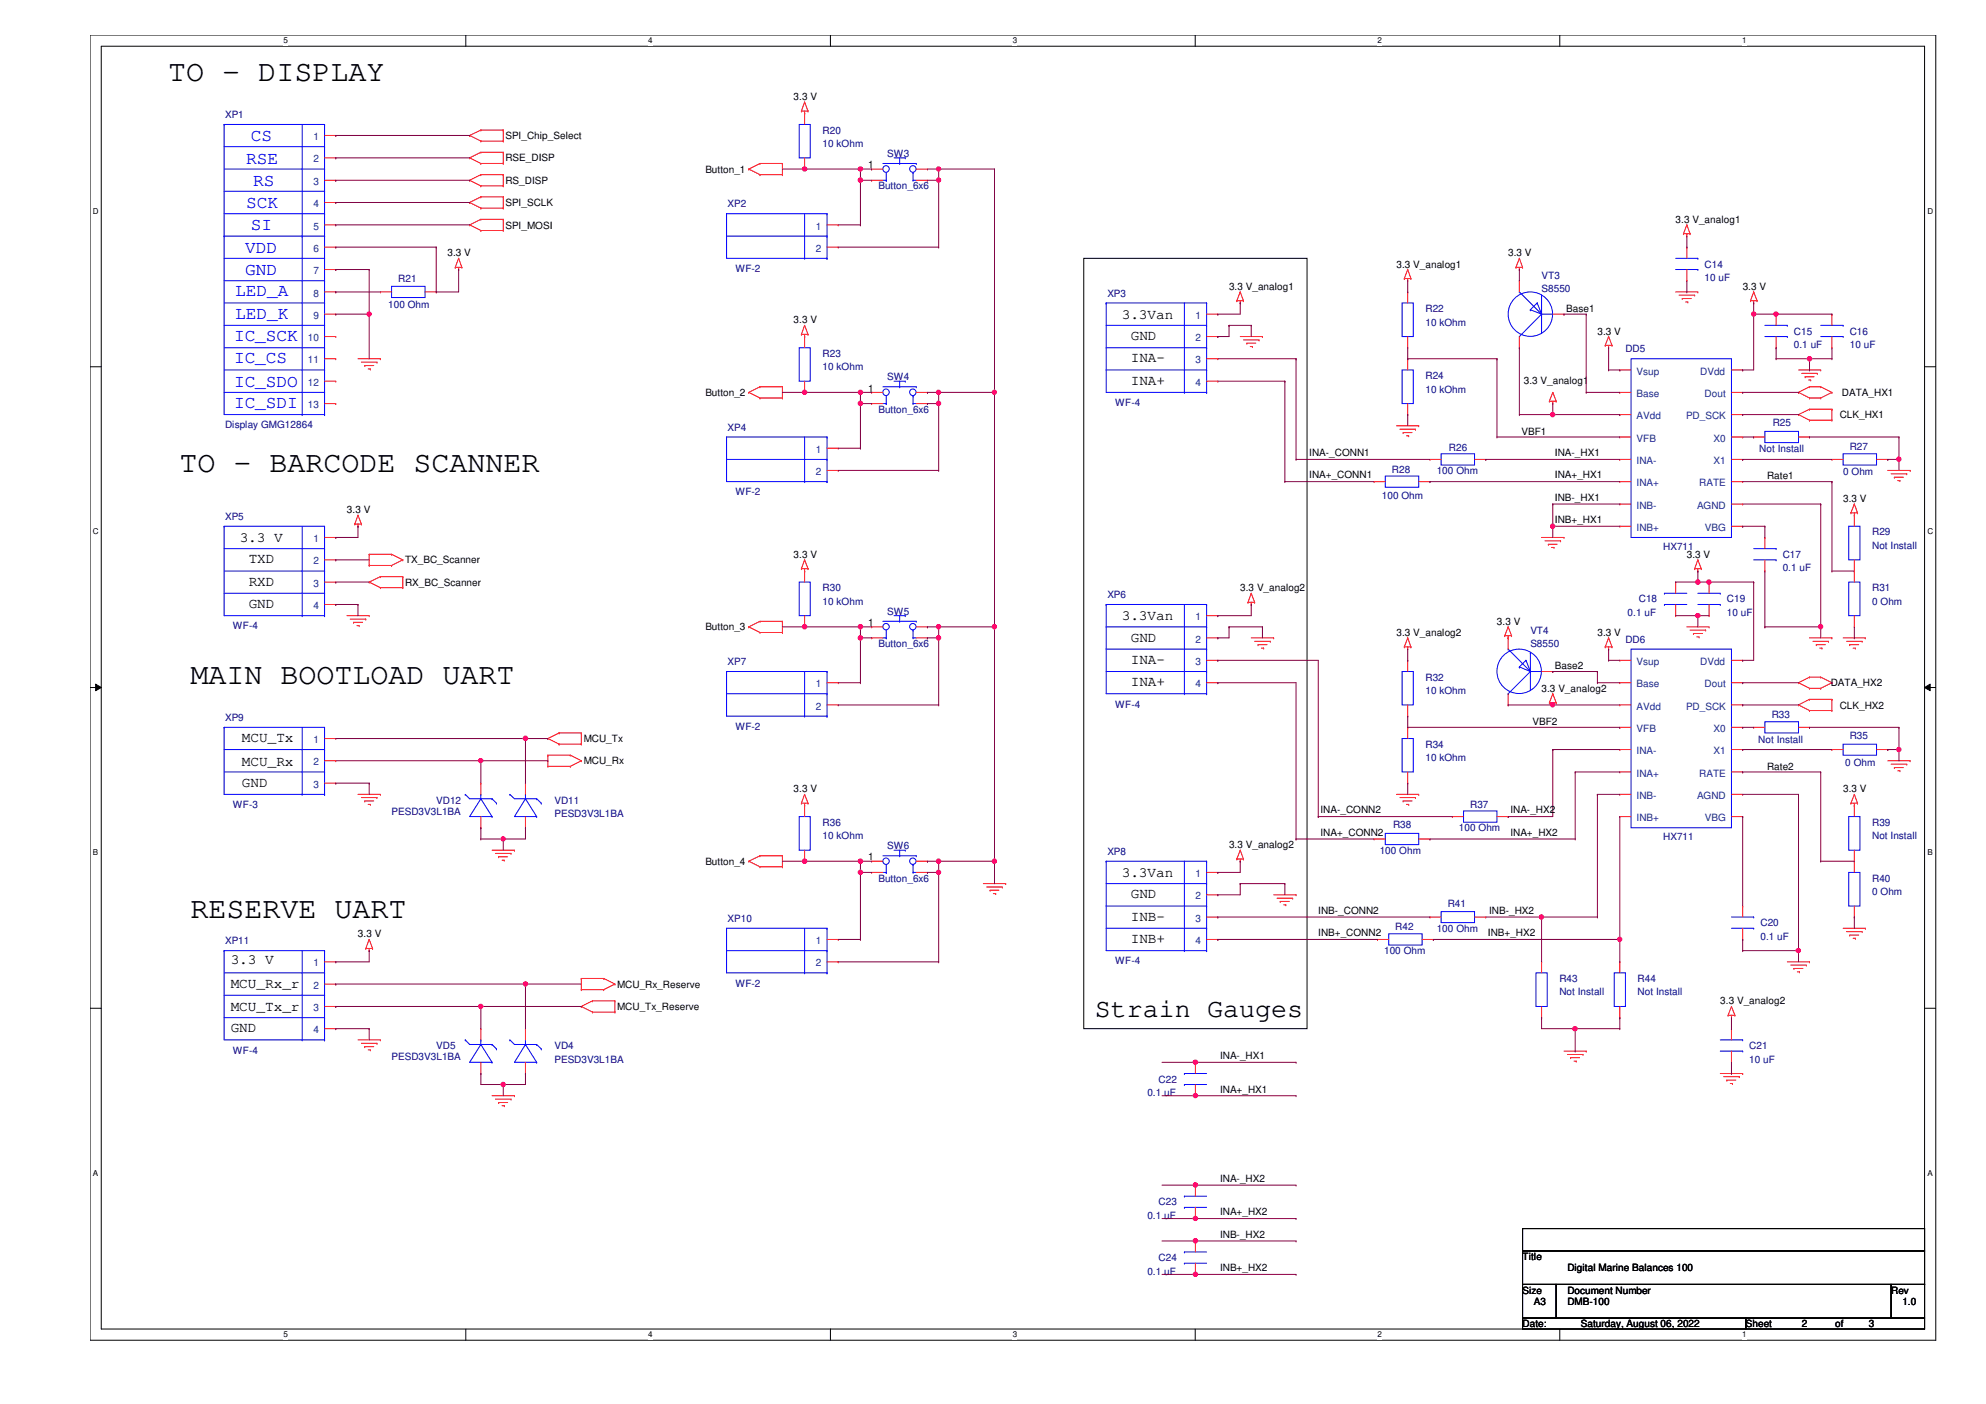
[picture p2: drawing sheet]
<svg xmlns="http://www.w3.org/2000/svg" width="420mm" height="297mm" viewBox="0 0 420 297" stroke-linecap="round" stroke-linejoin="round" font-family="sans-serif">
<defs><g id="words">
<g font-size="6.3">
<text x="35.6" y="17.1">TO - DISPLAY</text>
<text x="38" y="99.8">TO - BARCODE SCANNER</text>
<text x="40.3" y="144.7">MAIN BOOTLOAD UART</text>
<text x="40.3" y="194.3">RESERVE UART</text>
</g>
<text font-size="5.6" x="231.6" y="215.1">Strain Gauges</text>
<g font-size="3.8" fill="#00f">
<text x="53.1" y="29.8">CS</text>
<text x="52.1" y="34.8">RSE</text>
<text x="53.6" y="39.3">RS</text>
<text x="52.1" y="44">SCK</text>
<text x="51.9" y="53.5">VDD</text>
<text x="53.1" y="48.7">SI</text>
<text x="51.9" y="58.2">GND</text>
<text x="49.8" y="62.7">LED_A</text>
<text x="49.8" y="67.4">LED_K</text>
<text x="49.5" y="72.1">IC_SCK</text>
<text x="49.5" y="76.8">IC_CS</text>
<text x="49.5" y="81.8">IC_SDO</text>
<text x="49.5" y="86.3">IC_SDI</text>
</g>
<g font-size="3">
<text x="237.3" y="67.5">3.3Van</text>
<text x="239.2" y="72">GND</text>
<text x="239.2" y="76.7">INA-</text>
<text x="239.2" y="81.4">INA+</text>
<text x="50.7" y="114.7">3.3 V</text>
<text x="52.6" y="119.2">TXD</text>
<text x="52.6" y="123.9">RXD</text>
<text x="52.6" y="128.7">GND</text>
<text x="237.3" y="131.2">3.3Van</text>
<text x="239.2" y="135.7">GND</text>
<text x="239.2" y="140.5">INA-</text>
<text x="239.2" y="145.2">INA+</text>
<text x="51.2" y="162">MCU_Rx</text>
<text x="51.2" y="157">MCU_Tx</text>
<text x="51.2" y="166.5">GND</text>
<text x="237.3" y="185.6">3.3Van</text>
<text x="239.2" y="190.1">GND</text>
<text x="239.2" y="194.8">INB-</text>
<text x="239.2" y="199.5">INB+</text>
<text x="48.8" y="204">3.3 V</text>
<text x="48.8" y="209">MCU_Rx_r</text>
<text x="48.8" y="213.9">MCU_Tx_r</text>
<text x="48.8" y="218.4">GND</text>
</g>
<g font-size="2.1">
<text x="167.9" y="21.2">3.3 V</text>
<text x="106.9" y="29.5">SPI_Chip_Select</text>
<text x="106.9" y="34.2">RSE_DISP</text>
<text x="183.7" y="35.6">1</text>
<text x="106.9" y="38.9">RS_DISP</text>
<text x="149.2" y="36.5">Button_1</text>
<text x="106.9" y="43.6">SPI_SCLK</text>
<text x="354.5" y="47.2">3.3 V_analog1</text>
<text x="106.9" y="48.3">SPI_MOSI</text>
<text x="94.7" y="54.2">3.3 V</text>
<text x="295.4" y="56.6">3.3 V_analog1</text>
<text x="319.1" y="54.2">3.3 V</text>
<text x="260" y="61.3">3.3 V_analog1</text>
<text x="331.3" y="66">Base1</text>
<text x="368.7" y="61.3">3.3 V</text>
<text x="167.9" y="68.4">3.3 V</text>
<text x="337.9" y="70.8">3.3 V</text>
<text x="149.2" y="83.8">Button_2</text>
<text x="183.7" y="82.8">1</text>
<text x="322.4" y="81.2">3.3 V_analog1</text>
<text x="389.7" y="83.8">DATA_HX1</text>
<text x="389.2" y="88.5">CLK_HX1</text>
<text x="321.9" y="92">VBF1</text>
<text x="277" y="96.5">INA-_CONN1</text>
<text x="277" y="101.2">INA+_CONN1</text>
<text x="329" y="96.5">INA-_HX1</text>
<text x="329" y="101.2">INA+_HX1</text>
<text x="373.8" y="101.4">Rate1</text>
<text x="329" y="106">INB-_HX1</text>
<text x="389.9" y="106.2">3.3 V</text>
<text x="73.4" y="108.6">3.3 V</text>
<text x="329" y="110.7">INB+_HX1</text>
<text x="85.7" y="119.2">TX_BC_Scanner</text>
<text x="167.9" y="118">3.3 V</text>
<text x="356.9" y="118">3.3 V</text>
<text x="85.7" y="124">RX_BC_Scanner</text>
<text x="262.4" y="125.1">3.3 V_analog2</text>
<text x="149.2" y="133.4">Button_3</text>
<text x="183.7" y="132.4">1</text>
<text x="295.4" y="134.6">3.3 V_analog2</text>
<text x="316.7" y="132.2">3.3 V</text>
<text x="337.9" y="134.6">3.3 V</text>
<text x="329" y="141.6">Base2</text>
<text x="326.1" y="146.4">3.3 V_analog2</text>
<text x="387.3" y="145.2">DATA_HX2</text>
<text x="389.2" y="149.9">CLK_HX2</text>
<text x="324.2" y="153.4">VBF2</text>
<text x="123.5" y="157">MCU_Tx</text>
<text x="123.5" y="161.7">MCU_Rx</text>
<text x="167.9" y="167.6">3.3 V</text>
<text x="373.8" y="162.9">Rate2</text>
<text x="389.9" y="167.6">3.3 V</text>
<text x="279.4" y="172.1">INA-_CONN2</text>
<text x="319.5" y="172.1">INA-_HX2</text>
<text x="260" y="179.5">3.3 V_analog2</text>
<text x="279.4" y="176.8">INA+_CONN2</text>
<text x="319.5" y="176.8">INA+_HX2</text>
<text x="149.2" y="183">Button_4</text>
<text x="183.7" y="182">1</text>
<text x="278.9" y="193.3">INB-_CONN2</text>
<text x="315" y="193.3">INB-_HX2</text>
<text x="75.7" y="198.3">3.3 V</text>
<text x="278.9" y="198.1">INB+_CONN2</text>
<text x="314.8" y="198.1">INB+_HX2</text>
<text x="130.6" y="209">MCU_Rx_Reserve</text>
<text x="130.6" y="213.7">MCU_Tx_Reserve</text>
<text x="363.9" y="212.5">3.3 V_analog2</text>
<text x="258.1" y="224.1">INA-_HX1</text>
<text x="258.1" y="231.1">INA+_HX1</text>
<text x="258.1" y="250.1">INA-_HX2</text>
<text x="258.1" y="257.1">INA+_HX2</text>
<text x="258.1" y="261.9">INB-_HX2</text>
<text x="258.1" y="268.9">INB+_HX2</text>
<text x="322.1" y="266.6">Title</text>
<text x="331.6" y="269">Digital Marine Balances 100</text>
<text x="322.1" y="273.7">Size</text>
<text x="331.6" y="273.7">Document Number</text>
<text x="400.1" y="273.7">Rev</text>
<text x="322.1" y="280.8">Date:</text>
<text x="324.5" y="276.1">A3</text>
<text x="331.6" y="276.1">DMB-100</text>
<text x="334.4" y="280.8">Saturday, August 06, 2022</text>
<text x="369.4" y="280.8">Sheet</text>
<text x="381.2" y="280.8">2</text>
<text x="388.3" y="280.8">of</text>
<text x="395.4" y="280.8">3</text>
<text x="402.5" y="276.1">1.0</text>
</g>
<g font-size="2.1" fill="#000080">
<text x="47.6" y="24.9">XP1</text>
<text x="174" y="28.3">R20</text>
<text x="174" y="31.1">10 kOhm</text>
<text x="187.7" y="33.2">SW3</text>
<text x="185.8" y="40.1">Button_6x6</text>
<text x="153.9" y="43.9">XP2</text>
<text x="84.2" y="59.7">R21</text>
<text x="155.6" y="57.6">WF-2</text>
<text x="326.1" y="59">VT3</text>
<text x="360.6" y="56.6">C14</text>
<text x="360.6" y="59.4">10 uF</text>
<text x="82.1" y="65.1">100 Ohm</text>
<text x="234.3" y="62.7">XP3</text>
<text x="326.1" y="61.8">S8550</text>
<text x="301.6" y="66">R22</text>
<text x="301.6" y="68.9">10 kOhm</text>
<text x="379.5" y="70.8">C15</text>
<text x="391.3" y="70.8">C16</text>
<text x="174" y="75.5">R23</text>
<text x="343.9" y="74.5">DD5</text>
<text x="379.5" y="73.6">0.1 uF</text>
<text x="391.3" y="73.6">10 uF</text>
<text x="174" y="78.4">10 kOhm</text>
<text x="187.7" y="80.5">SW4</text>
<text x="301.6" y="80.2">R24</text>
<text x="301.6" y="83.1">10 kOhm</text>
<text x="185.8" y="87.3">Button_6x6</text>
<text x="235.9" y="85.9">WF-4</text>
<text x="47.6" y="90.6">Display GMG12864</text>
<text x="153.9" y="91.1">XP4</text>
<text x="306.5" y="95.3">R26</text>
<text x="372.2" y="95.6">Not Install</text>
<text x="375" y="90.2">R25</text>
<text x="391.3" y="95.1">R27</text>
<text x="294.5" y="100.1">R28</text>
<text x="304" y="100.3">100 Ohm</text>
<text x="389.9" y="100.5">0 Ohm</text>
<text x="155.6" y="104.8">WF-2</text>
<text x="292.4" y="105.5">100 Ohm</text>
<text x="47.6" y="110">XP5</text>
<text x="396.1" y="113.3">R29</text>
<text x="351.9" y="116.4">HX711</text>
<text x="377.1" y="118">C17</text>
<text x="396.1" y="116.1">Not Install</text>
<text x="174" y="125.1">R30</text>
<text x="377.1" y="120.9">0.1 uF</text>
<text x="396.1" y="125.1">R31</text>
<text x="174" y="127.9">10 kOhm</text>
<text x="187.7" y="130.1">SW5</text>
<text x="234.3" y="126.5">XP6</text>
<text x="344.3" y="130.3">0.1 uF</text>
<text x="346.7" y="127.5">C18</text>
<text x="365.3" y="127.5">C19</text>
<text x="365.3" y="130.3">10 uF</text>
<text x="396.1" y="127.9">0 Ohm</text>
<text x="49.3" y="133.1">WF-4</text>
<text x="185.8" y="136.9">Button_6x6</text>
<text x="323.8" y="134.1">VT4</text>
<text x="323.8" y="136.9">S8550</text>
<text x="343.9" y="136">DD6</text>
<text x="153.9" y="140.7">XP7</text>
<text x="235.9" y="149.7">WF-4</text>
<text x="301.6" y="144">R32</text>
<text x="301.6" y="146.9">10 kOhm</text>
<text x="47.6" y="152.5">XP9</text>
<text x="155.6" y="154.4">WF-2</text>
<text x="374.8" y="151.8">R33</text>
<text x="301.6" y="158.2">R34</text>
<text x="301.6" y="161">10 kOhm</text>
<text x="372" y="157.2">Not Install</text>
<text x="390.4" y="162">0 Ohm</text>
<text x="391.3" y="156.3">R35</text>
<text x="49.3" y="170.9">WF-3</text>
<text x="82.8" y="172.3">PESD3V3L1BA</text>
<text x="92.3" y="170">VD12</text>
<text x="117.3" y="170">VD11</text>
<text x="117.3" y="172.8">PESD3V3L1BA</text>
<text x="311" y="170.9">R37</text>
<text x="174" y="174.7">R36</text>
<text x="174" y="177.5">10 kOhm</text>
<text x="187.7" y="179.7">SW6</text>
<text x="294.7" y="175.2">R38</text>
<text x="308.7" y="175.9">100 Ohm</text>
<text x="351.9" y="177.8">HX711</text>
<text x="396.1" y="174.7">R39</text>
<text x="396.1" y="177.5">Not Install</text>
<text x="234.3" y="180.8">XP8</text>
<text x="291.9" y="180.6">100 Ohm</text>
<text x="185.8" y="186.5">Button_6x6</text>
<text x="306.3" y="192">R41</text>
<text x="396.1" y="186.5">R40</text>
<text x="396.1" y="189.4">0 Ohm</text>
<text x="153.9" y="195">XP10</text>
<text x="295.2" y="196.7">R42</text>
<text x="304" y="197.1">100 Ohm</text>
<text x="372.4" y="196">C20</text>
<text x="47.6" y="199.8">XP11</text>
<text x="292.8" y="201.9">100 Ohm</text>
<text x="372.4" y="198.8">0.1 uF</text>
<text x="155.6" y="208.7">WF-2</text>
<text x="235.9" y="204">WF-4</text>
<text x="329.9" y="207.8">R43</text>
<text x="346.5" y="207.8">R44</text>
<text x="329.9" y="210.6">Not Install</text>
<text x="346.5" y="210.6">Not Install</text>
<text x="92.3" y="222">VD5</text>
<text x="117.3" y="222">VD4</text>
<text x="370.1" y="222">C21</text>
<text x="49.3" y="222.9">WF-4</text>
<text x="82.8" y="224.3">PESD3V3L1BA</text>
<text x="117.3" y="224.8">PESD3V3L1BA</text>
<text x="370.1" y="224.8">10 uF</text>
<text x="242.7" y="231.9">0.1 uF</text>
<text x="245.1" y="229.1">C22</text>
<text x="242.7" y="257.9">0.1 uF</text>
<text x="245.1" y="255">C23</text>
<text x="242.7" y="269.7">0.1 uF</text>
<text x="245.1" y="266.8">C24</text>
</g>
<g font-size="2.1" fill="#004080">
<text x="66.3" y="29.6">1</text>
<text x="66.3" y="34.4">2</text>
<text x="66.3" y="39.1">3</text>
<text x="66.3" y="43.8">4</text>
<text x="66.3" y="48.6">5</text>
<text x="66.3" y="53.3">6</text>
<text x="172.6" y="48.6">1</text>
<text x="172.6" y="53.3">2</text>
<text x="66.3" y="58">7</text>
<text x="66.3" y="62.7">8</text>
<text x="66.3" y="67.4">9</text>
<text x="252.9" y="67.4">1</text>
<text x="65.1" y="72.2">10</text>
<text x="65.1" y="76.9">11</text>
<text x="252.9" y="72.2">2</text>
<text x="252.9" y="76.9">3</text>
<text x="65.1" y="81.6">12</text>
<text x="252.9" y="81.6">4</text>
<text x="346.2" y="84">Base</text>
<text x="346.2" y="79.2">Vsup</text>
<text x="359.7" y="79.3">DVdd</text>
<text x="360.6" y="84">Dout</text>
<text x="65.1" y="86.4">13</text>
<text x="346.2" y="88.7">AVdd</text>
<text x="356.7" y="88.7">PD_SCK</text>
<text x="172.6" y="95.8">1</text>
<text x="346.2" y="93.4">VFB</text>
<text x="362.5" y="93.4">X0</text>
<text x="172.6" y="100.5">2</text>
<text x="346.2" y="98.2">INA-</text>
<text x="362.5" y="98.2">X1</text>
<text x="346.2" y="102.9">INA+</text>
<text x="346.2" y="107.6">INB-</text>
<text x="359" y="107.6">AGND</text>
<text x="359.5" y="102.9">RATE</text>
<text x="346.2" y="112.3">INB+</text>
<text x="360.7" y="112.3">VBG</text>
<text x="66.3" y="114.7">1</text>
<text x="66.3" y="119.4">2</text>
<text x="66.3" y="124.1">3</text>
<text x="66.3" y="128.9">4</text>
<text x="252.9" y="131.2">1</text>
<text x="252.9" y="135.9">2</text>
<text x="252.9" y="140.7">3</text>
<text x="346.2" y="140.7">Vsup</text>
<text x="359.7" y="140.7">DVdd</text>
<text x="172.6" y="145.4">1</text>
<text x="252.9" y="145.4">4</text>
<text x="346.2" y="145.4">Base</text>
<text x="360.6" y="145.4">Dout</text>
<text x="172.6" y="150.1">2</text>
<text x="346.2" y="154.9">VFB</text>
<text x="346.2" y="150.1">AVdd</text>
<text x="356.7" y="150.1">PD_SCK</text>
<text x="362.5" y="154.9">X0</text>
<text x="66.3" y="157.2">1</text>
<text x="66.3" y="161.9">2</text>
<text x="346.2" y="159.6">INA-</text>
<text x="362.5" y="159.6">X1</text>
<text x="66.3" y="166.7">3</text>
<text x="346.2" y="164.3">INA+</text>
<text x="359.5" y="164.3">RATE</text>
<text x="346.2" y="169">INB-</text>
<text x="346.2" y="173.7">INB+</text>
<text x="359" y="169">AGND</text>
<text x="360.7" y="173.7">VBG</text>
<text x="252.9" y="185.5">1</text>
<text x="252.9" y="190.3">2</text>
<text x="252.9" y="195">3</text>
<text x="172.6" y="199.7">1</text>
<text x="252.9" y="199.7">4</text>
<text x="66.3" y="204.5">1</text>
<text x="66.3" y="209.2">2</text>
<text x="172.6" y="204.5">2</text>
<text x="66.3" y="213.9">3</text>
<text x="66.3" y="218.6">4</text>
</g>
<g font-size="1.7">
<text x="60" y="9.2">5</text>
<text x="137.1" y="9.2">4</text>
<text x="214.2" y="9.2">3</text>
<text x="291.4" y="9.2">2</text>
<text x="368.6" y="9.2">1</text>
<text x="19.6" y="45.2">D</text>
<text x="407.8" y="45.2">D</text>
<text x="19.6" y="113">C</text>
<text x="407.8" y="113">C</text>
<text x="19.6" y="180.9">B</text>
<text x="407.8" y="180.9">B</text>
<text x="19.6" y="248.8">A</text>
<text x="407.8" y="248.8">A</text>
<text x="60" y="283">5</text>
<text x="137.1" y="283">4</text>
<text x="214.2" y="283">3</text>
<text x="291.4" y="283">2</text>
<text x="368.6" y="283">1</text>
</g>
</g></defs>
<path d="M19.1 7.4h390.4v276.1h-390.4zM21.4 9.8h385.8v271.4h-385.8z" fill="none" stroke="#000" stroke-width=".21"/>
<g fill="#fff">
<path d="M60 7.7h.9v1.9h-.9z"/>
<path d="M60 281.4h.9v1.9h-.9z"/>
</g>
<path d="M98.6 7.4v2.4M98.6 281.2v2.3" fill="none" stroke="#000" stroke-width=".21"/>
<g fill="#fff">
<path d="M137.1 7.7h.9v1.9h-.9z"/>
<path d="M137.1 281.4h.9v1.9h-.9z"/>
</g>
<path d="M175.7 7.4v2.4M175.7 281.2v2.3" fill="none" stroke="#000" stroke-width=".21"/>
<g fill="#fff">
<path d="M214.2 7.7h1v1.9h-1z"/>
<path d="M214.2 281.4h1v1.9h-1z"/>
</g>
<path d="M252.9 7.4v2.4M252.9 281.2v2.3" fill="none" stroke="#000" stroke-width=".21"/>
<g fill="#fff">
<path d="M291.4 7.7h1v1.9h-1z"/>
<path d="M291.4 281.4h1v1.9h-1z"/>
</g>
<path d="M330 7.4v2.4M330 281.2v2.3" fill="none" stroke="#000" stroke-width=".21"/>
<g fill="#fff">
<path d="M368.6 7.7h.9v1.9h-.9z"/>
<path d="M368.6 281.4h.9v1.9h-.9z"/>
<path d="M19.6 43.7h1.3v1.9h-1.3z"/>
<path d="M407.8 43.7h1.2v1.9h-1.2z"/>
<path d="M19.6 111.5h1.3v1.9h-1.3z"/>
<path d="M407.8 111.5h1.2v1.9h-1.2z"/>
</g>
<path d="M19.1 77.6h2.3M407.2 77.6h2.3" fill="none" stroke="#000" stroke-width=".21"/>
<g fill="#fff">
<path d="M19.6 179.4h1.2v1.9h-1.2z"/>
<path d="M407.8 179.4h1.1v1.9h-1.1z"/>
</g>
<path d="M19.1 145.5h2.3M20.2 144.7l1.2 .8-1.2 .6zM407.2 145.5l1.1-.8v1.4zM407.2 145.5h2.3" fill="none" stroke="#000" stroke-width=".21"/>
<path d="M20.2 144.7l1.2 .8-1.2 .6zM407.2 145.5l1.1-.8v1.4z" fill="#000"/>
<g fill="#fff">
<path d="M19.6 247.2h1.2v1.9h-1.2z"/>
<path d="M407.8 247.2h1.1v1.9h-1.1z"/>
</g>
<path d="M229.3 54.7h47.2v162.9h-47.2zM19.1 213.3h2.3M407.2 213.3h2.3M322.1 259.9h85.1v4.8h-85.1zM322.1 264.7h85.1v7h-85.1zM322.1 271.7h7.1v7.1h-7.1zM322.1 278.8h47.3v2.4h-47.3zM329.2 271.7h70.9v7.1h-70.9zM369.4 278.8h37.8v2.4h-37.8zM400.1 271.7h7.1v7.1h-7.1z" fill="none" stroke="#000" stroke-width=".21"/>
<g fill="none" stroke="#f00" stroke-width=".21">
<path d="M68.7 38.1h2.3M68.7 28.7h2.3M68.7 33.4h2.3M71 28.7h.1M71 33.4h.1M71 38.1h.1M99.4 28.7h.1M99.4 33.4h.1M99.4 38.1h.1M99.4 28.7l2.3 1.1M99.4 33.4l2.3 1.2M99.4 38.1l2.3 1.2"/>
<path d="M101.7 27.5h.1M101.7 29.8h.1M101.7 32.2h.1M101.7 34.6h.1M101.7 37h.1M101.7 39.3h.1M101.7 27.5l-2.3 1.2M101.7 27.5h4.8M101.7 29.8h4.8M101.7 32.2l-2.3 1.2M101.7 32.2h4.8M101.7 34.6h4.8"/>
<path d="M101.7 37l-2.3 1.1M101.7 37h4.8M101.7 39.3h4.8M106.5 27.5h.1M106.5 29.8h.1M106.5 32.2h.1M106.5 34.6h.1M106.5 37h.1M106.5 39.3h.1M106.5 27.5v2.3M106.5 32.2v2.4M106.5 37v2.3"/>
<path d="M158.4 35.8h.1M158.4 35.8l2.4 1.2M160.8 34.6h.1M160.8 37h.1M160.8 34.6h4.7M160.8 37h4.7M160.8 34.6l-2.4 1.2M165.5 37h.1M165.5 34.6h.1M165.5 34.6v2.4M169.5 23.5h.1M169.5 23.5h1.4"/>
<path d="M170.2 24h.1M170.2 21.6h.1M170.2 35.8h.1M170.2 23.5v2.8M170.2 33.4v2.4M170.2 21.6l-.7 1.9M170.2 21.6l.7 1.9M170.9 23.5h.1M184.4 35.8h.1M184.4 38.1h.1M184.4 35.8h2.4M184.4 38.1h2.4"/>
<path d="M193.8 35.8h2.4M193.8 38.1h2.4M196.2 35.8h.1M196.2 38.1h.1M68.7 42.8h2.3M68.7 47.6h2.3M68.7 52.3h2.3M68.7 57h2.3M71 42.8h.1M71 47.6h.1M71 52.3h.1M71 57h.1"/>
<path d="M96.3 56.6h.1M96.3 56.6h1.4M97 57h.1M97 54.7h.1M97 56.6v.4M97 54.7l-.7 1.9M97 54.7l.7 1.9M97.7 56.6h.1M99.4 42.8h.1M99.4 47.6h.1M99.4 42.8l2.3 1.2M99.4 47.6l2.3 1.2"/>
<path d="M101.7 41.7h.1M101.7 44h.1M101.7 46.4h.1M101.7 48.8h.1M101.7 41.7l-2.3 1.1M101.7 41.7h4.8M101.7 44h4.8M101.7 46.4l-2.3 1.2M101.7 46.4h4.8M101.7 48.8h4.8M106.5 41.7h.1M106.5 44h.1"/>
<path d="M106.5 46.4h.1M106.5 48.8h.1M106.5 41.7v2.3M106.5 46.4v2.4M175 47.6h2.3M175 52.3h2.3M177.3 47.6h.1M177.3 52.3h.1M297.1 58.9h.1M297.1 58.9h1.4M297.8 59.4h.1M297.8 57h.1"/>
<path d="M297.8 58.9v.5M297.8 57l-.7 1.9M297.8 57l.7 1.9M298.5 58.9h.1M320.7 56.6h.1M320.7 56.6h1.4M321.4 57h.1M321.4 54.7h.1M321.4 59.4h.1M321.4 56.6v.4M321.4 59.4v2.4M321.4 54.7l-.7 1.9"/>
<path d="M321.4 54.7l.7 1.9M322.1 56.6h.1M356.2 49.4h.1M356.2 49.4h1.3M356.9 50h.1M356.9 47.6h.1M356.9 59.4h.1M356.9 52.3h.1M356.9 49.4v.6M356.9 52.3v2.4M356.9 57v2.4M356.9 47.6l-.7 1.8"/>
<path d="M356.9 47.6l.6 1.8M357.5 49.4h.1M68.7 75.9h2.3M68.7 71.2h2.3M68.7 61.8h2.3M68.7 66.5h2.3M71 71.2h.1M71 61.8h.1M71 66.5h.1M71 75.9h.1M75.7 75.9h4.8M76.5 76.6h3.3"/>
<path d="M77.2 77.3h.1M77.2 77.3h1.9M77.9 78.1h.5M78.4 78.1h.1M79.8 76.6h.1M80.5 75.9h.1M80.5 61.8h.1M80.5 61.8h2.3M89.9 61.8h2.4M92.3 61.8h.1M169.5 70.7h.1M169.5 70.7h1.4"/>
<path d="M170.2 71.2h.1M170.2 68.8h.1M170.2 70.7v2.9M170.2 68.8l-.7 1.9M170.2 68.8l.7 1.9M170.9 70.7h.1M255.3 75.9h2.3M255.3 71.2h2.3M255.3 66.5h2.3M257.6 66.5h.1M257.6 71.2h.1M257.6 75.9h.1"/>
<path d="M261.7 63.6h.1M261.7 63.6h1.4M262.4 64.1h.1M262.4 61.8h.1M262.4 63.6v.5M262.4 61.8l-.7 1.8M262.4 61.8l.7 1.8M262.4 71.2h4.7M263.1 63.6h.1M263.1 71.9h3.3M263.8 72.6h.1M263.8 72.6h1.9"/>
<path d="M264.5 73.3h.5M265 73.3h.1M266.4 71.9h.1M267.1 71.2h.1M297.8 73.6h.1M297.8 61.8h.1M297.8 75.9h.1M297.8 61.8v2.3M297.8 71.2v2.4M297.8 75.9v2.4M321.4 73.6h.1M321.4 71.2v2.4"/>
<path d="M328.5 66.5h2.4M330.9 66.5h.1M339.6 73.1h.1M339.6 73.1h1.4M340.3 73.6h.1M340.3 71.2h.1M340.3 73.1v.5M340.3 71.2l-.7 1.9M340.3 71.2l.7 1.9M341 73.1h.1M342.7 78.3h.1M342.7 78.3h2.4"/>
<path d="M354.5 61.8h4.7M355.2 62.4h3.3M355.9 63.2h.1M355.9 63.2h1.9M356.6 63.9h.5M357.1 63.9h.1M358.5 62.4h.1M359.2 61.8h.1M366.3 78.3h2.4M368.7 78.3h.1M370.3 63.6h.1M370.3 63.6h1.4"/>
<path d="M371 64.1h.1M371 61.8h.1M371 63.6v.5M371 61.8l-.7 1.8M371 61.8l.7 1.8M371.7 63.6h.1M375.8 73.6h.1M375.8 66.5h.1M375.8 66.5v2.3M375.8 71.2v2.4M380.5 78.3h4.7M381.2 79h3.3"/>
<path d="M381.9 79.7h.1M381.9 79.7h1.9M384.5 79h.1M385.2 78.3h.1M387.6 73.6h.1M387.6 66.5h.1M387.6 66.5v2.3M387.6 71.2v2.4M68.7 80.6h2.3M68.7 85.4h2.3M71 80.6h.1M71 85.4h.1"/>
<path d="M158.4 83h.1M158.4 83l2.4 1.2M160.8 81.8h.1M160.8 84.2h.1M160.8 81.8h4.7M160.8 81.8l-2.4 1.2M160.8 84.2h4.7M165.5 84.2h.1M165.5 81.8h.1M165.5 81.8v2.4M170.2 83h.1M170.2 80.6v2.4"/>
<path d="M175 99.5h2.3M175 94.8h2.3M177.3 94.8h.1M177.3 99.5h.1M184.4 83h.1M184.4 85.4h.1M184.4 83h2.4M184.4 85.4h2.4M193.8 83h2.4M193.8 85.4h2.4M196.2 83h.1M196.2 85.4h.1"/>
<path d="M255.3 80.6h2.3M257.6 80.6h.1M295.4 90.1h4.7M296.2 90.8h3.3M296.8 91.5h.1M296.8 91.5h1.9M297.6 92.2h.4M297.8 87.7h.1M297.8 85.4v2.3M298 92.2h.1M299.5 90.8h.1M300.1 90.1h.1"/>
<path d="M302.5 97.2h.1M302.5 97.2h2.4M312 97.2h2.3M314.3 97.2h.1M327.8 84.9h.1M327.8 84.9h1.4M328.5 85.4h.1M328.5 83h.1M328.5 84.9v.5M328.5 83l-.7 1.9M328.5 83l.7 1.9M329.2 84.9h.1"/>
<path d="M342.7 97.2h.1M342.7 92.5h.1M342.7 83h.1M342.7 87.7h.1M342.7 92.5h2.4M342.7 97.2h2.4M342.7 83h2.4M342.7 87.7h2.4M366.3 92.5h2.4M366.3 97.2h2.4M366.3 83h2.4M366.3 87.7h2.4"/>
<path d="M368.7 83h.1M368.7 92.5h.1M368.7 87.7h.1M368.7 97.2h.1M371 92.5h.1M371 92.5h2.4M380.5 83h.1M380.5 87.7h.1M380.5 83l2.3 1.2M380.5 87.7l2.3 1.2M380.5 92.5h2.3M382.6 80.4h.5"/>
<path d="M382.8 81.8h.1M382.8 84.2h.1M382.8 86.6h.1M382.8 88.9h.1M382.8 92.5h.1M382.8 81.8h2.4M382.8 84.2h2.4M382.8 81.8l-2.3 1.2M382.8 86.6l-2.3 1.1M382.8 86.6h4.8M382.8 88.9h4.8M383.1 80.4h.1"/>
<path d="M385.2 81.8h.1M385.2 84.2h.1M385.2 81.8l2.4 1.2M387.6 83h.1M387.6 86.6h.1M387.6 88.9h.1M387.6 97.2h.1M387.6 83l-2.4 1.2M387.6 86.6v2.3M387.6 97.2h2.3M397 97.2h2.4M399.4 97.2h.1"/>
<path d="M399.4 99.5h4.7M404.1 99.5h.1M68.7 113.7h2.3M68.7 118.4h2.3M71 113.7h.1M71 118.4h.1M75.1 110.9h.1M75.1 110.9h1.4M75.7 111.3h.1M75.7 109h.1M75.7 110.9v.4M75.7 109l-.6 1.9"/>
<path d="M75.7 109l.8 1.9M76.5 110.9h.1M78.1 119.6h.1M78.1 117.3h.1M78.1 117.3h4.7M78.1 119.6h4.7M78.1 117.3v2.3M82.8 117.3h.1M82.8 119.6h.1M82.8 117.3l2.4 1.1M85.2 118.4h.1M85.2 118.4l-2.4 1.2"/>
<path d="M170.2 118.4h.1M170.2 118.4l-.7 1.9M170.2 118.4l.7 1.9M290.7 101.9h.1M290.7 101.9h2.4M300.1 101.9h2.4M302.5 101.9h.1M326.1 113.7h4.8M326.9 114.4h3.3M327.6 115.1h.1M327.6 115.1h1.8M328.3 115.8h.5"/>
<path d="M328.8 115.8h.1M330.2 114.4h.1M330.9 113.7h.1M342.7 101.9h.1M342.7 106.6h.1M342.7 111.3h.1M342.7 101.9h2.4M342.7 106.6h2.4M342.7 111.3h2.4M359.2 118.4h.1M359.2 118.4l-.7 1.9M359.2 118.4l.7 1.9"/>
<path d="M366.3 101.9h2.4M366.3 106.6h2.4M366.3 111.3h2.4M368.7 101.9h.1M368.7 106.6h.1M368.7 111.3h.1M373.4 113.7h.1M373.4 113.7v2.4M373.4 118.4v2.4M391.6 108.5h.1M391.6 108.5h1.4M392.3 109h.1"/>
<path d="M392.3 106.6h.1M392.3 108.5v2.8M392.3 118.4v4.7M392.3 106.6l-.7 1.9M392.3 106.6l.7 1.9M393 108.5h.1M400.1 100.2h3.3M400.8 101h.1M400.8 101h1.9M401.5 101.7h.5M402 101.7h.1M403.4 100.2h.1"/>
<path d="M68.7 123.1h2.3M68.7 127.9h2.3M71 123.1h.1M71 127.9h.1M73.4 130.3h4.7M74.1 131h3.3M74.8 131.7h.1M74.8 131.7h1.9M75.5 132.4h.5M76 132.4h.1M77.4 131h.1M78.1 123.1h.1"/>
<path d="M78.1 130.3h.1M78.1 123.1l2.4 1.2M80.5 122h.1M80.5 124.3h.1M80.5 122l-2.4 1.1M80.5 122h4.7M80.5 124.3h4.7M85.2 122h.1M85.2 124.3h.1M85.2 122v2.3M158.4 132.6h.1M158.4 132.6l2.4 1.2"/>
<path d="M160.8 131.4h.1M160.8 133.8h.1M160.8 131.4h4.7M160.8 131.4l-2.4 1.2M160.8 133.8h4.7M165.5 133.8h.1M165.5 131.4h.1M165.5 131.4v2.4M169.5 120.3h.1M169.5 120.3h1.4M170.2 120.8h.1M170.2 132.6h.1"/>
<path d="M170.2 120.3v2.8M170.2 130.3v2.3M170.9 120.3h.1M184.4 132.6h.1M184.4 135h.1M184.4 132.6h2.4M184.4 135h2.4M193.8 132.6h2.4M193.8 135h2.4M196.2 132.6h.1M196.2 135h.1M255.3 135h2.3"/>
<path d="M255.3 130.3h2.3M255.3 139.7h2.3M257.6 130.3h.1M257.6 135h.1M257.6 139.7h.1M264 127.4h.1M264 127.4h1.4M264.7 127.9h.1M264.7 125.5h.1M264.7 127.4v.5M264.7 125.5l-.7 1.9M264.7 125.5l.7 1.9"/>
<path d="M264.7 135h4.8M265.4 127.4h.1M265.4 135.7h3.3M266.1 136.4h.1M266.1 136.4h2M266.9 137.1h.4M267.3 137.1h.1M268.7 135.7h.1M269.5 135h.1M297.1 136.9h.1M297.1 136.9h1.4M297.8 137.3h.1"/>
<path d="M297.8 135h.1M297.8 139.7h.1M297.8 136.9v.4M297.8 139.7v2.4M297.8 135l-.7 1.9M297.8 135l.7 1.9M298.5 136.9h.1M318.3 134.5h.1M318.3 134.5h1.5M319.1 135h.1M319.1 132.6h.1M319.1 134.5v2.8"/>
<path d="M319.1 132.6l-.8 1.9M319.1 132.6l.7 1.9M319.8 134.5h.1M339.6 136.9h.1M339.6 136.9h1.4M340.3 137.3h.1M340.3 135h.1M340.3 136.9v.4M340.3 135l-.7 1.9M340.3 135l.7 1.9M341 136.9h.1M342.7 139.7h.1"/>
<path d="M342.7 139.7h2.4M354.5 130.3h.1M354.5 123.1h.1M354.5 123.1v2.4M354.5 127.9v2.4M356.9 132.6h4.7M357.5 133.3h3.3M358.3 134h.1M358.3 134h1.9M358.5 120.3h.1M358.5 120.3h1.4M359 134.7h.5"/>
<path d="M359.2 120.8h.1M359.2 120.3v.5M359.5 134.7h.1M359.9 120.3h.1M360.8 133.3h.1M361.6 132.6h.1M361.6 130.3h.1M361.6 123.1h.1M361.6 123.1v2.4M361.6 127.9v2.4M366.3 139.7h2.4M368.7 139.7h.1"/>
<path d="M373.4 120.8h.1M382.8 135h4.8M383.5 135.7h3.3M384.3 136.4h.1M384.3 136.4h1.9M385 137.1h.4M385.4 137.1h.1M386.8 135.7h.1M387.6 135h.1M389.9 135h4.7M390.7 135.7h3.3M391.3 136.4h.1"/>
<path d="M391.3 136.4h1.9M392 137.1h.5M392.3 132.6h.1M392.3 120.8h.1M392.3 130.3v2.3M392.5 137.1h.1M394 135.7h.1M394.6 135h.1M68.7 156.3h2.3M71 156.3h.1M115.9 156.3h.1M115.9 159.8h.1"/>
<path d="M115.9 156.3l2.4 1.1M115.9 159.8h4.8M115.9 159.8v2.3M118.3 155.1h.1M118.3 157.4h.1M118.3 155.1l-2.4 1.2M118.3 155.1h4.7M118.3 157.4h4.7M120.7 159.8h.1M120.7 159.8l2.3 1.2M123 155.1h.1M123 157.4h.1"/>
<path d="M123 155.1v2.3M175 144.4h2.3M175 149.1h2.3M177.3 144.4h.1M177.3 149.1h.1M255.3 144.4h2.3M257.6 144.4h.1M297.8 153.9h.1M297.8 151.5h.1M297.8 149.1v2.4M297.8 153.9v2.4M319.1 149.1h.1"/>
<path d="M319.1 146.8v2.3M326.1 142.1h2.4M327.8 148.7h.1M327.8 148.7h1.4M328.5 149.1h.1M328.5 146.8h.1M328.5 142.1h.1M328.5 148.7v.4M328.5 146.8l-.7 1.9M328.5 146.8l.7 1.9M329.2 148.7h.1M342.7 158.6h.1"/>
<path d="M342.7 153.9h.1M342.7 144.4h.1M342.7 149.1h.1M342.7 158.6h2.4M342.7 153.9h2.4M342.7 144.4h2.4M342.7 149.1h2.4M366.3 158.6h2.4M366.3 153.9h2.4M366.3 144.4h2.4M366.3 149.1h2.4M368.7 144.4h.1"/>
<path d="M368.7 153.9h.1M368.7 149.1h.1M368.7 158.6h.1M371 153.9h.1M371 153.9h2.4M380.5 144.4h.1M380.5 149.1h.1M380.5 144.4l2.3 1.2M380.5 149.1l2.3 1.2M380.5 153.9h2.3M382.8 143.3h.1M382.8 145.6h.1"/>
<path d="M382.8 148h.1M382.8 150.3h.1M382.8 153.9h.1M382.8 143.3l-2.3 1.1M382.8 143.3h2.4M382.8 145.6h2.4M382.8 148l-2.3 1.1M382.8 148h4.8M382.8 150.3h4.8M385.2 143.3h.1M385.2 145.6h.1M385.2 143.3l2.4 1.1"/>
<path d="M387.6 144.4h.1M387.6 148h.1M387.6 150.3h.1M387.6 158.6h.1M387.6 148v2.3M387.6 144.4l-2.4 1.2M387.6 158.6h2.3M397 158.6h2.4M399.4 158.6h.1M68.7 161h2.3M68.7 165.7h2.3M71 161h.1"/>
<path d="M71 165.7h.1M75.7 168.1h4.8M76.5 168.7h3.3M77.2 169.5h.1M77.2 169.5h1.9M77.9 170.2h.5M78.4 170.2h.1M79.8 168.7h.1M80.5 168.1h.1M101.7 175.1h.1M101.7 165.7h.1M101.7 165.7v2.4"/>
<path d="M101.7 172.8v2.3M104.1 179.9h4.7M108.8 179.9h.1M111.2 175.1h.1M111.2 165.7h.1M111.2 165.7v2.4M111.2 172.8v2.3M115.9 162.1h.1M115.9 162.1h4.8M120.7 162.1h.1M123 161h.1M123 161l-2.3 1.1"/>
<path d="M169.5 169.9h.1M169.5 169.9h1.4M170.2 170.4h.1M170.2 168.1h.1M170.2 169.9v2.9M170.2 179.9v2.3M170.2 168.1l-.7 1.8M170.2 168.1l.7 1.8M170.9 169.9h.1M262.4 179.9h.1M262.4 179.9l-.7 1.8M262.4 179.9l.7 1.8"/>
<path d="M290.7 177.5h.1M290.7 177.5h2.4M295.4 168.1h4.7M296.2 168.7h3.3M296.8 169.5h.1M296.8 169.5h1.9M297.6 170.2h.4M297.8 165.7h.1M297.8 163.3v2.4M298 170.2h.1M299.5 168.7h.1M300.1 168.1h.1"/>
<path d="M300.1 177.5h2.4M302.5 177.5h.1M307.3 172.8h.1M307.3 172.8h2.3M316.7 172.8h2.4M319.1 172.8h.1M342.7 163.3h.1M342.7 168.1h.1M342.7 172.8h.1M342.7 168.1h2.4M342.7 163.3h2.4M342.7 172.8h2.4"/>
<path d="M366.3 168.1h2.4M366.3 163.3h2.4M366.3 172.8h2.4M368.7 163.3h.1M368.7 168.1h.1M368.7 172.8h.1M391.6 169.9h.1M391.6 169.9h1.4M392.3 170.4h.1M392.3 168.1h.1M392.3 169.9v2.9M392.3 179.9v4.7"/>
<path d="M392.3 168.1l-.7 1.8M392.3 168.1l.7 1.8M393 169.9h.1M399.4 161h4.7M400.1 161.7h3.3M400.8 162.4h.1M400.8 162.4h1.9M401.5 163.1h.5M402 163.1h.1M403.4 161.7h.1M404.1 161h.1M78.1 198.8h.1"/>
<path d="M78.1 198.8l-.7 1.9M78.1 198.8l.7 1.9M104.8 180.6h3.3M105.5 181.3h.1M105.5 181.3h1.9M106.2 182h.5M106.7 182h.1M108.1 180.6h.1M158.4 182.2h.1M158.4 182.2l2.4 1.2M160.8 181.1h.1M160.8 183.4h.1"/>
<path d="M160.8 181.1h4.7M160.8 181.1l-2.4 1.1M160.8 183.4h4.7M165.5 183.4h.1M165.5 181.1h.1M165.5 181.1v2.3M170.2 182.2h.1M175 198.8h2.3M177.3 198.8h.1M184.4 182.2h.1M184.4 184.6h.1M184.4 184.6h2.4"/>
<path d="M184.4 182.2h2.4M193.8 184.6h2.4M193.8 182.2h2.4M196.2 182.2h.1M196.2 184.6h.1M208 186.9h4.8M208.7 187.7h3.3M209.5 188.3h.1M209.5 188.3h1.8M210.1 189.1h.6M210.7 189.1h.1M212 187.7h.1"/>
<path d="M212.8 186.9h.1M255.3 189.3h2.3M255.3 194h2.3M255.3 198.8h2.3M255.3 184.6h2.3M257.6 184.6h.1M257.6 189.3h.1M257.6 194h.1M257.6 198.8h.1M261.7 181.7h.1M261.7 181.7h1.4M262.4 182.2h.1"/>
<path d="M262.4 181.7v.5M263.1 181.7h.1M269.5 189.3h4.7M270.2 190h3.3M270.8 190.7h.1M270.8 190.7h2M271.6 191.4h.4M272 191.4h.1M273.5 190h.1M274.2 189.3h.1M291.4 198.8h.1M291.4 198.8h2.4"/>
<path d="M300.9 198.8h2.3M302.5 194h.1M302.5 194h2.4M303.2 198.8h.1M312 194h2.3M314.3 194h.1M368.7 198.8h.1M368.7 191.7h.1M368.7 191.7v2.3M368.7 196.4v2.4M389.9 196.4h4.7M390.7 197.1h3.3"/>
<path d="M391.3 197.8h.1M391.3 197.8h1.9M392 198.5h.5M392.3 194h.1M392.3 182.2h.1M392.3 191.7v2.3M392.5 198.5h.1M394 197.1h.1M394.6 196.4h.1M68.7 203.5h2.3M68.7 208.2h2.3M68.7 212.9h2.3"/>
<path d="M68.7 217.6h2.3M71 203.5h.1M71 208.2h.1M71 212.9h.1M71 217.6h.1M77.4 200.7h.1M77.4 200.7h1.4M78.1 201.1h.1M78.1 200.7v.4M78.8 200.7h.1M101.7 217.6h.1M101.7 217.6v2.4"/>
<path d="M111.2 217.6h.1M111.2 217.6v2.4M123 212.9h.1M123 209.4h.1M123 207h.1M123 212.9l2.3 1.2M123 207h4.7M123 209.4h4.7M123 207v2.4M125.3 211.8h.1M125.3 214.1h.1M125.3 211.8l-2.3 1.1"/>
<path d="M125.3 211.8h4.8M125.3 214.1h4.8M127.7 207h.1M127.7 209.4h.1M127.7 207l2.4 1.2M130.1 211.8h.1M130.1 214.1h.1M130.1 208.2h.1M130.1 211.8v2.3M130.1 208.2l-2.4 1.2M175 203.5h2.3M177.3 203.5h.1"/>
<path d="M326.1 215.3h.1M326.1 203.5h.1M326.1 203.5v2.3M326.1 212.9v2.4M342.7 215.3h.1M342.7 203.5h.1M342.7 203.5v2.3M342.7 212.9v2.4M365.6 214.8h.1M365.6 214.8h1.4M366.3 215.3h.1M366.3 212.9h.1"/>
<path d="M366.3 217.6h.1M366.3 214.8v.5M366.3 217.6v2.4M366.3 212.9l-.7 1.9M366.3 212.9l.7 1.9M367 214.8h.1M378.1 203.5h4.7M378.8 204.2h3.3M379.5 204.9h.1M379.5 204.9h1.9M380.2 205.6h.5M380.7 205.6h.1"/>
<path d="M382.1 204.2h.1M382.8 203.5h.1M75.7 220h4.8M76.5 220.7h3.3M77.2 221.4h.1M77.2 221.4h1.9M77.9 222.1h.5M78.4 222.1h.1M79.8 220.7h.1M80.5 220h.1M101.7 227.1h.1M101.7 224.7v2.4"/>
<path d="M104.1 231.8h4.7M104.8 232.5h3.3M105.5 233.3h.1M105.5 233.3h1.9M106.2 233.9h.5M106.7 233.9h.1M108.1 232.5h.1M108.8 231.8h.1M111.2 227.1h.1M111.2 224.7v2.4M252.9 231.8h.1M252.9 224.7h.1"/>
<path d="M252.9 224.7v2.4M252.9 229.4v2.4M330.9 222.4h4.7M331.6 223.1h3.3M332.3 223.8h.1M332.3 223.8h1.9M333 224.5h.5M333.5 224.5h.1M334.9 223.1h.1M335.6 222.4h.1M363.9 227.1h4.8M364.7 227.8h3.3"/>
<path d="M365.3 228.5h.1M365.3 228.5h1.9M366.1 229.2h.4M366.3 224.7h.1M366.3 222.4v2.3M366.5 229.2h.1M368 227.8h.1M368.7 227.1h.1M252.9 257.8h.1M252.9 250.7h.1M252.9 250.7v2.4M252.9 255.4v2.4"/>
<path d="M252.9 269.6h.1M252.9 262.6h.1M252.9 262.6v2.3M252.9 267.2v2.4"/>
</g>
<g fill="none" stroke="#00f" stroke-width=".21">
<path d="M47.4 26.3h.1M47.4 26.3v61.4h21.3M47.4 31h21.3M47.4 35.8h21.3M47.4 26.3h21.3M63.9 26.3v61.4M68.7 31h.1M68.7 35.8h.1M68.7 26.3h.1M68.7 26.3v61.4M169.1 26.3h2.3v7.1h-2.3zM186.8 34.6h7"/>
<path d="M186.8 38.1h.7M187.5 38.1h.1M187.5 36.5v1.6M189.1 33.4h2.4M190.3 34.6h.1M190.3 33.4v1.2M191.5 33.4h.1M193.2 38.1h.1M193.2 36.5h.1M193.2 38.1h.6M193.2 36.5v1.6M193.8 34.6h.1"/>
<path d="M47.4 50h.1M47.4 54.7h21.3M47.4 45.2h21.3M47.4 40.5h21.3M47.4 59.4h21.3M47.4 50h21.3M63.9 50h.1M68.7 45.2h.1M68.7 50h.1M68.7 40.5h.1M68.7 54.7h.1M68.7 59.4h.1"/>
<path d="M153.7 45.2h.1M153.7 45.2v9.5h21.3M153.7 45.2h21.3M153.7 50h21.3M170.2 54.7h.1M170.2 45.2v9.5M175 50h.1M175 54.7h.1M175 45.2h.1M175 45.2v9.5M354.5 57h4.7M354.5 54.7h4.7"/>
<path d="M359.2 57h.1M359.2 54.7h.1M47.4 68.8h21.3M47.4 64.1h21.3M47.4 73.6h21.3M47.4 78.3h21.3M68.7 68.8h.1M68.7 64.1h.1M68.7 73.6h.1M68.7 78.3h.1M82.8 60.6h7.1v2.3h-7.1zM169.1 73.6h2.3v7h-2.3z"/>
<path d="M234 64.1h.1M234 68.8h21.3M234 64.1h21.3M234 73.6h21.3M234 78.3h21.3M234 64.1v18.9h21.3M250.6 64.1v18.9M255.3 68.8h.1M255.3 73.6h.1M255.3 64.1h.1M255.3 78.3h.1M255.3 64.1v18.9"/>
<path d="M296.6 64.1h2.4v7.1h-2.4zM296.6 78.3h2.4v7.1h-2.4zM321.4 61.8h.1M321.4 71.2h.1M321.4 61.8l4.7 4.7M323.8 65.5h.1M323.8 65.5l2.3 1M325.2 64.1h.1M325.2 64.1l.9 2.4M325.2 64.1l-1.4 1.4M326.1 62.4h.1M326.1 66.5h.1"/>
<path d="M326.1 66.5l-4.7 4.7M326.1 62.4v8.1M326.1 66.5h2.4M345.1 75.9h21.2v37.8h-21.2zM373.4 71.2h4.7M373.4 68.8h4.7M378.1 71.2h.1M378.1 68.8h.1M385.2 71.2h4.7M385.2 68.8h4.7M389.9 71.2h.1M389.9 68.8h.1"/>
<path d="M47.4 83h21.3M63.9 87.7h.1M68.7 87.7h.1M68.7 83h.1M153.7 92.5h.1M153.7 92.5v9.4h21.3M153.7 97.2h21.3M153.7 92.5h21.3M170.2 92.5v9.4M175 97.2h.1M175 92.5h.1M175 92.5v9.4"/>
<path d="M186.8 81.8h7M186.8 85.4h.7M187.5 85.4h.1M187.5 83.7v1.7M189.1 80.6h2.4M190.3 81.8h.1M190.3 80.6v1.2M191.5 80.6h.1M193.2 85.4h.1M193.2 83.7h.1M193.2 83.7v1.7M193.2 85.4h.6"/>
<path d="M193.8 81.8h.1M250.6 83h.1M255.3 83h.1M304.9 96h7.1v2.4h-7.1zM373.4 91.3h7.1v2.3h-7.1zM389.9 96h7.1v2.4h-7.1zM47.4 111.3h.1M47.4 111.3v19h21.3M47.4 116.1h21.3M47.4 111.3h21.3M63.9 111.3v19M68.7 116.1h.1"/>
<path d="M68.7 111.3h.1M68.7 111.3v19M170.2 101.9h.1M175 101.9h.1M293.1 100.7h7v2.4h-7zM371 118.4h4.8M371 116.1h4.8M375.8 118.4h.1M375.8 116.1h.1M391.1 111.3h2.4v7.1h-2.4zM47.4 125.5h21.3M47.4 120.8h21.3"/>
<path d="M63.9 130.3h.1M68.7 120.8h.1M68.7 130.3h.1M68.7 125.5h.1M169.1 123.1h2.3v7.2h-2.3zM186.8 131.4h7M186.8 135h.7M187.5 135h.1M187.5 133.3v1.7M189.1 130.3h2.4M190.3 131.4h.1M190.3 130.3v1.1"/>
<path d="M191.5 130.3h.1M193.2 135h.1M193.2 133.3h.1M193.2 133.3v1.7M193.2 135h.6M193.8 131.4h.1M234 127.9h.1M234 127.9h21.3M234 127.9v18.9h21.3M234 132.6h21.3M234 137.3h21.3M250.6 127.9v18.9"/>
<path d="M255.3 132.6h.1M255.3 137.3h.1M255.3 127.9h.1M255.3 127.9v18.9M319.1 137.3h.1M319.1 137.3l4.7 4.8M322.8 139.7h.1M322.8 139.7l1 2.4M322.8 139.7l-1.4 1.4M323.8 138h.1M323.8 138v8.1M345.1 137.3h21.2v37.8h-21.2z"/>
<path d="M352.1 127.9h.1M352.1 125.5h.1M352.1 127.9h4.8M352.1 125.5h4.8M359.2 127.9h4.7M359.2 125.5h4.7M363.9 127.9h.1M363.9 125.5h.1M391.1 123.1h2.4v7.2h-2.4zM47.4 153.9h.1M47.4 153.9v14.2h21.3M47.4 158.6h21.3"/>
<path d="M47.4 153.9h21.3M63.9 153.9v14.2M68.7 158.6h.1M68.7 153.9h.1M68.7 153.9v14.2M153.7 142.1h.1M153.7 142.1h21.3M153.7 142.1v9.4h21.3M153.7 146.8h21.3M170.2 151.5h.1M170.2 142.1v9.4M175 146.8h.1"/>
<path d="M175 151.5h.1M175 142.1h.1M175 142.1v9.4M234 142.1h21.3M250.6 146.8h.1M255.3 146.8h.1M255.3 142.1h.1M296.6 156.3h2.4v7h-2.4zM296.6 142.1h2.4v7h-2.4zM319.1 146.8h.1M321.4 141.1h.1M321.4 141.1l2.4 1"/>
<path d="M323.8 142.1h.1M323.8 142.1l-4.7 4.7M323.8 142.1h2.3M373.4 152.7h7.1v2.4h-7.1zM389.9 157.4h7.1v2.4h-7.1zM47.4 163.3h21.3M63.9 168.1h.1M68.7 163.3h.1M68.7 168.1h.1M98.4 168.1h.1M98.4 168.1l1 .9h4.7M101.7 169h.1"/>
<path d="M101.7 168.1h.1M101.7 168.1v.9M101.7 169l-2.3 3.8h4.7M101.7 169l2.4 3.8M104.1 172.8h.1M104.1 169h.1M104.1 169l.9 .9M105 169.9h.1M107.9 168.1h.1M107.9 168.1l.9 .9h4.7M111.2 169h.1M111.2 168.1h.1"/>
<path d="M111.2 168.1v.9M111.2 169l-2.4 3.8h4.7M111.2 169l2.3 3.8M113.5 172.8h.1M113.5 169h.1M113.5 169l1 .9M114.5 169.9h.1M169.1 172.8h2.3v7.1h-2.3zM189.1 179.9h2.4M190.3 179.9v1.2M191.5 179.9h.1M293.1 176.3h7v2.4h-7z"/>
<path d="M309.6 171.6h7.1v2.3h-7.1zM391.1 172.8h2.4v7.1h-2.4zM153.7 196.4h.1M153.7 196.4v9.4h21.3M153.7 196.4h21.3M170.2 196.4v9.4M175 196.4h.1M175 196.4v9.4M186.8 181.1h7M186.8 184.6h.7M187.5 184.6h.1M187.5 182.9v1.7"/>
<path d="M190.3 181.1h.1M193.2 184.6h.1M193.2 182.9h.1M193.2 182.9v1.7M193.2 184.6h.6M193.8 181.1h.1M234 182.2h.1M234 182.2v18.9h21.3M234 196.4h21.3M234 186.9h21.3M234 191.7h21.3M234 182.2h21.3"/>
<path d="M250.6 182.2v18.9M255.3 186.9h.1M255.3 191.7h.1M255.3 182.2h.1M255.3 196.4h.1M255.3 182.2v18.9M293.8 197.6h7.1v2.3h-7.1zM304.9 192.9h7.1v2.3h-7.1zM366.3 196.4h4.7M366.3 194h4.7M371 196.4h.1M371 194h.1"/>
<path d="M391.1 184.6h2.4v7.1h-2.4zM47.4 201.1h.1M47.4 205.8h21.3M47.4 210.6h21.3M47.4 201.1v18.9h21.3M47.4 201.1h21.3M47.4 215.3h21.3M63.9 201.1v18.9M68.7 205.8h.1M68.7 210.6h.1M68.7 201.1h.1M68.7 215.3h.1"/>
<path d="M68.7 201.1v18.9M153.7 201.1h21.3M170.2 205.8h.1M175 201.1h.1M175 205.8h.1M250.6 201.1h.1M255.3 201.1h.1M325 205.8h2.3v7.1h-2.3zM341.5 205.8h2.4v7.1h-2.4zM63.9 220h.1M68.7 220h.1M98.4 220h.1"/>
<path d="M98.4 220l1 1h4.7M101.7 221h.1M101.7 220h.1M101.7 221l-2.3 3.7h4.7M101.7 221l2.4 3.7M101.7 220v1M104.1 224.7h.1M104.1 221h.1M104.1 221l.9 .9M105 221.9h.1M107.9 220h.1M107.9 220l.9 1h4.7"/>
<path d="M111.2 221h.1M111.2 220h.1M111.2 221l-2.4 3.7h4.7M111.2 221l2.3 3.7M111.2 220v1M113.5 224.7h.1M113.5 221h.1M113.5 221l1 .9M114.5 221.9h.1M250.6 229.4h.1M250.6 227.1h.1M250.6 229.4h4.7"/>
<path d="M250.6 227.1h4.7M363.9 220h4.8M363.9 222.4h4.8M368.7 222.4h.1M368.7 220h.1M250.6 255.4h.1M250.6 253.1h.1M250.6 255.4h4.7M250.6 253.1h4.7M250.6 267.2h.1M250.6 264.9h.1M250.6 267.2h4.7"/>
<path d="M250.6 264.9h4.7"/>
<circle cx="187.4" cy="35.7" r=".68"/>
<circle cx="193.1" cy="35.7" r=".68"/>
<circle cx="323.8" cy="66.5" r="4.7"/>
<circle cx="187.4" cy="83" r=".68"/>
<circle cx="193.1" cy="83" r=".68"/>
<circle cx="187.5" cy="132.6" r=".68"/>
<circle cx="193.1" cy="132.6" r=".68"/>
<circle cx="321.4" cy="142" r="4.7"/>
<circle cx="187.5" cy="182.2" r=".68"/>
<circle cx="193.1" cy="182.2" r=".68"/>
</g>
<path d="M71 57h.1M71 57h7.1M78.1 57h.1M78.1 57v18.9M71 66.5h.1M71 66.5h7.1M78.1 66.5h.1" fill="none" stroke="#800040" stroke-width=".21"/>
<circle cx="78.1" cy="66.4" r=".45" fill="#f0f"/>
<circle cx="78.1" cy="66.4" r=".45" fill="none" stroke="#f0f" stroke-width=".21"/>
<g fill="none" stroke="#800040" stroke-width=".21">
<path d="M71 28.7h.1M71 33.4h.1M71 38.1h.1M71 28.7h28.4M71 33.4h28.4M71 38.1h28.4M165.5 35.8h4.7M170.2 35.8h.1M71 52.3h.1M71 47.6h.1M71 42.8h.1M71 52.3h21.3"/>
<path d="M71 47.6h28.4M71 42.8h28.4M92.3 52.3h.1M92.3 52.3v9.5M97 57h.1M97 57v4.8h-4.7M71 61.8h.1M71 61.8h9.5M92.3 61.8h.1M71 156.3h40.2M111.2 156.3h.1M71 161h30.7"/>
<path d="M101.7 161h.1M71 212.9h.1M71 208.2h.1M71 203.5h.1M71 217.6h.1M71 212.9h30.7M71 208.2h40.2M71 217.6h7.1M78.1 201.1h.1M78.1 217.6h.1M78.1 201.1v2.4h-7.1M78.1 217.6v2.4"/>
</g>
<circle cx="170.2" cy="35.7" r=".46" fill="#f0f"/>
<circle cx="170.2" cy="35.7" r=".46" fill="none" stroke="#f0f" stroke-width=".21"/>
<path d="M165.5 83h4.7M170.2 83h.1" fill="none" stroke="#800040" stroke-width=".21"/>
<circle cx="170.2" cy="83" r=".46" fill="#f0f"/>
<circle cx="170.2" cy="83" r=".46" fill="none" stroke="#f0f" stroke-width=".21"/>
<path d="M165.5 132.6h4.7M170.2 132.6h.1" fill="none" stroke="#800040" stroke-width=".21"/>
<circle cx="170.2" cy="132.6" r=".47" fill="#f0f"/>
<circle cx="170.2" cy="132.6" r=".47" fill="none" stroke="#f0f" stroke-width=".21"/>
<path d="M165.5 182.2h4.7M170.2 182.2h.1" fill="none" stroke="#800040" stroke-width=".21"/>
<circle cx="170.2" cy="182.2" r=".47" fill="#f0f"/>
<circle cx="170.2" cy="182.2" r=".47" fill="none" stroke="#f0f" stroke-width=".21"/>
<path d="M196.2 35.8h2.4M198.6 35.8h.1" fill="none" stroke="#800040" stroke-width=".21"/>
<circle cx="198.6" cy="35.7" r=".45" fill="#f0f"/>
<circle cx="198.6" cy="35.7" r=".45" fill="none" stroke="#f0f" stroke-width=".21"/>
<path d="M210.4 35.8v47.2M210.4 83h.1" fill="none" stroke="#800040" stroke-width=".21"/>
<circle cx="210.4" cy="83" r=".45" fill="#f0f"/>
<circle cx="210.4" cy="83" r=".45" fill="none" stroke="#f0f" stroke-width=".21"/>
<path d="M196.2 132.6h.1M196.2 132.6h2.4M210.4 132.6h.1M210.4 132.6v54.3M196.2 182.2h.1M196.2 182.2h2.4M210.4 182.2h.1" fill="none" stroke="#800040" stroke-width=".21"/>
<circle cx="210.4" cy="182.2" r=".46" fill="#f0f"/>
<circle cx="210.4" cy="182.2" r=".46" fill="none" stroke="#f0f" stroke-width=".21"/>
<circle cx="210.4" cy="132.6" r=".46" fill="#f0f"/>
<circle cx="210.4" cy="132.6" r=".46" fill="none" stroke="#f0f" stroke-width=".21"/>
<g fill="none" stroke="#800040" stroke-width=".21">
<path d="M182 38.1h.1M182 35.8h.1M182 38.1h2.4M182 35.8v2.3M182 35.8h2.4M184.4 35.8h.1M196.2 83h.1M196.2 83h2.4M210.4 83h.1M210.4 83v49.6M71 165.7h.1M71 165.7h7.1"/>
<path d="M78.1 165.7h.1M78.1 165.7v2.4"/>
</g>
<circle cx="182" cy="35.7" r=".46" fill="#f0f"/>
<circle cx="182" cy="35.7" r=".46" fill="none" stroke="#f0f" stroke-width=".21"/>
<path d="M196.2 38.1h2.4M198.6 38.1h.1M198.6 35.8h.1M198.6 35.8v2.3M198.6 35.8h11.8M210.4 35.8h.1M182 85.4h.1M182 85.4h2.4" fill="none" stroke="#800040" stroke-width=".21"/>
<circle cx="182" cy="85.3" r=".47" fill="#f0f"/>
<circle cx="182" cy="85.3" r=".47" fill="none" stroke="#f0f" stroke-width=".21"/>
<path d="M182 83h.1M182 83h2.4" fill="none" stroke="#800040" stroke-width=".21"/>
<circle cx="182" cy="83" r=".46" fill="#f0f"/>
<circle cx="182" cy="83" r=".46" fill="none" stroke="#f0f" stroke-width=".21"/>
<path d="M196.2 85.4h.1M196.2 85.4h2.4M198.6 85.4h.1M198.6 83v2.4" fill="none" stroke="#800040" stroke-width=".21"/>
<circle cx="198.6" cy="83" r=".45" fill="#f0f"/>
<circle cx="198.6" cy="83" r=".45" fill="none" stroke="#f0f" stroke-width=".21"/>
<path d="M198.6 83h.1M198.6 83h11.8M182 135h.1M182 132.6h.1M182 135h2.4M182 132.6v2.4M182 132.6h2.4" fill="none" stroke="#800040" stroke-width=".21"/>
<circle cx="182" cy="132.6" r=".47" fill="#f0f"/>
<circle cx="182" cy="132.6" r=".47" fill="none" stroke="#f0f" stroke-width=".21"/>
<path d="M196.2 135h.1M198.6 132.6h.1M198.6 132.6v2.4h-2.4M198.6 132.6h11.8" fill="none" stroke="#800040" stroke-width=".21"/>
<circle cx="198.5" cy="132.6" r=".46" fill="#f0f"/>
<circle cx="198.5" cy="132.6" r=".46" fill="none" stroke="#f0f" stroke-width=".21"/>
<path d="M182 184.6h.1M182 182.2h.1M182 184.6h2.4M182 182.2v2.4" fill="none" stroke="#800040" stroke-width=".21"/>
<circle cx="182" cy="184.5" r=".46" fill="#f0f"/>
<circle cx="182" cy="184.5" r=".46" fill="none" stroke="#f0f" stroke-width=".21"/>
<circle cx="182" cy="182.2" r=".47" fill="#f0f"/>
<circle cx="182" cy="182.2" r=".47" fill="none" stroke="#f0f" stroke-width=".21"/>
<path d="M182 182.2h.1M182 182.2h2.4M196.2 184.6h.1M198.6 182.2h.1M198.6 182.2v2.4h-2.4" fill="none" stroke="#800040" stroke-width=".21"/>
<circle cx="198.5" cy="182.2" r=".46" fill="#f0f"/>
<circle cx="198.5" cy="182.2" r=".46" fill="none" stroke="#f0f" stroke-width=".21"/>
<g fill="none" stroke="#800040" stroke-width=".21">
<path d="M257.6 66.5h.1M257.6 71.2h.1M257.6 75.9h16.6M260 68.8h.1M260 68.8v2.4h-2.4M260 68.8h4.7M262.4 64.1h.1M262.4 64.1v2.4h-4.8M264.7 68.8h.1M264.7 68.8v2.4M274.2 75.9h.1M274.2 75.9v21.3"/>
<path d="M368.7 78.3h.1M371 64.1h.1M371 66.5h.1M371 64.1v14.2h-2.3M375.8 73.6h.1M375.8 73.6v2.3M257.6 80.6h14.2M271.8 80.6h.1M271.8 80.6v21.3M368.7 83h.1M368.7 87.7h.1M368.7 83h11.8"/>
<path d="M368.7 87.7h11.8M328.5 106.6h.1M328.5 111.3h.1M328.5 106.6h14.2M328.5 111.3h14.2M328.5 111.3v2.4M257.6 130.3h.1M257.6 135h.1M257.6 139.7h.1M257.6 139.7h21.3v33.1M260 132.6h.1M260 132.6v2.4h-2.4"/>
<path d="M260 132.6h7.1M264.7 127.9h.1M264.7 127.9v2.4h-7.1M267.1 132.6h.1M267.1 132.6v2.4M257.6 144.4h.1M257.6 144.4h16.6v33.1M368.7 144.4h.1M368.7 149.1h.1M368.7 144.4h11.8M368.7 149.1h11.8M274.2 177.5h.1"/>
<path d="M278.9 172.8h.1M342.7 172.8v26M198.6 182.2h.1M198.6 182.2h11.8M257.6 184.6h.1M257.6 189.3h.1M257.6 194h.1M257.6 194h44.9M262.4 182.2h.1M262.4 186.9h.1M262.4 182.2v2.4h-4.8M262.4 186.9v2.4h-4.8"/>
<path d="M262.4 186.9h9.4M271.8 186.9h.1M271.8 186.9v2.4M342.7 198.8h.1M326.1 215.3h.1M326.1 215.3v2.3"/>
</g>
<circle cx="328.5" cy="111.3" r=".46" fill="#f0f"/>
<circle cx="328.5" cy="111.3" r=".46" fill="none" stroke="#f0f" stroke-width=".21"/>
<g fill="none" stroke="#800040" stroke-width=".21">
<path d="M297.8 59.4v2.4M297.8 61.8h.1M297.8 75.9h.1M297.8 73.6v2.3M297.8 75.9h18.9M316.7 75.9h.1M316.7 75.9v16.6M321.4 73.6h.1M321.4 73.6v14.1M330.9 66.5h.1M330.9 66.5h4.7M335.6 66.5h.1"/>
<path d="M335.6 66.5v16.5M297.8 87.7h.1M297.8 87.7v2.4M316.7 92.5h.1M316.7 92.5h26M321.4 87.7h.1M321.4 87.7h21.3M328.5 87.7h.1M328.5 85.4v2.3M335.6 83h.1M335.6 83h7.1M342.7 87.7h.1"/>
<path d="M342.7 215.3h.1M342.7 215.3v2.3"/>
</g>
<circle cx="328.5" cy="87.7" r=".46" fill="#f0f"/>
<circle cx="328.5" cy="87.7" r=".46" fill="none" stroke="#f0f" stroke-width=".21"/>
<g fill="none" stroke="#800040" stroke-width=".21">
<path d="M340.3 78.3h.1M340.3 73.6v4.7M340.3 78.3h2.4M342.7 78.3h.1M368.7 106.6h16.5M385.2 106.6h.1M385.2 106.6v26M297.8 139.7h.1M297.8 137.3v2.4M340.3 137.3h.1M340.3 139.7h.1M340.3 137.3v2.4"/>
<path d="M340.3 139.7h2.4M297.8 151.5h.1M297.8 151.5v2.4h44.9M319.1 149.1h.1M319.1 149.1h9.4M328.5 158.6h.1M328.5 158.6v14.2M328.5 158.6h14.2M342.7 153.9h.1M297.8 165.7h.1M297.8 165.7v2.4M333.2 177.5h.1"/>
<path d="M333.2 163.3h.1M333.2 163.3v14.2M333.2 163.3h9.5M337.9 168.1h.1M337.9 168.1h4.8M337.9 168.1v25.9"/>
</g>
<circle cx="385.2" cy="132.6" r=".46" fill="#f0f"/>
<circle cx="385.2" cy="132.6" r=".46" fill="none" stroke="#f0f" stroke-width=".21"/>
<g fill="none" stroke="#800040" stroke-width=".21">
<path d="M368.7 111.3h.1M368.7 111.3h4.7M368.7 101.9h18.9M373.4 111.3h.1M373.4 111.3v2.4M387.6 101.9h.1M387.6 101.9v18.9M373.4 132.6h.1M373.4 120.8v11.8M373.4 132.6h11.8M385.2 132.6h.1M385.2 132.6v2.4"/>
<path d="M387.6 120.8h.1M387.6 120.8h4.7M368.7 172.8h.1M368.7 163.3h.1M368.7 172.8v18.9M368.7 168.1h11.8M368.7 163.3h16.5M380.5 168.1h.1M380.5 168.1v35.4M385.2 163.3h.1M385.2 163.3v18.9M368.7 198.8h.1"/>
<path d="M368.7 198.8v2.3M385.2 182.2h.1M385.2 182.2h7.1M392.3 194h.1M392.3 194v2.4M368.7 201.1h.1M368.7 201.1h11.8M380.5 201.1h.1"/>
</g>
<circle cx="380.5" cy="201.1" r=".46" fill="#f0f"/>
<circle cx="380.5" cy="201.1" r=".46" fill="none" stroke="#f0f" stroke-width=".21"/>
<path d="M368.7 153.9h.1M368.7 158.6h.1M368.7 153.9h2.3M368.7 158.6h18.9M382.8 153.9h.1M382.8 153.9h18.9M399.4 158.6h.1M399.4 158.6h2.3M401.7 153.9h.1M401.7 158.6h.1M401.7 153.9v7.1" fill="none" stroke="#800040" stroke-width=".21"/>
<circle cx="401.7" cy="158.6" r=".46" fill="#f0f"/>
<circle cx="401.7" cy="158.6" r=".46" fill="none" stroke="#f0f" stroke-width=".21"/>
<path d="M382.8 92.5h.1M382.8 92.5h18.9M401.7 92.5h.1M401.7 92.5v4.7M337.9 142.1h.1M337.9 144.4h.1M337.9 142.1v2.3M337.9 144.4h4.8" fill="none" stroke="#800040" stroke-width=".21"/>
<circle cx="401.7" cy="97.1" r=".46" fill="#f0f"/>
<circle cx="401.7" cy="97.1" r=".46" fill="none" stroke="#f0f" stroke-width=".21"/>
<path d="M368.7 97.2h.1M368.7 97.2h18.9M368.7 92.5h2.3M371 92.5h.1M399.4 97.2h.1M399.4 97.2h2.3M401.7 97.2h.1M401.7 97.2v2.3M359.2 120.8h.1M359.2 120.8v2.3" fill="none" stroke="#800040" stroke-width=".21"/>
<circle cx="359.2" cy="123.1" r=".47" fill="#f0f"/>
<circle cx="359.2" cy="123.1" r=".47" fill="none" stroke="#f0f" stroke-width=".21"/>
<g fill="none" stroke="#800040" stroke-width=".21">
<path d="M354.5 123.1h.1M354.5 123.1h4.7M368.7 139.7h.1M371 123.1h.1M371 123.1v16.6h-2.3M257.6 198.8h.1M257.6 198.8h33.8M303.2 198.8h.1M303.2 198.8h39.5M314.3 194h11.8M326.1 194h.1M326.1 217.6h7.1"/>
<path d="M333.2 217.6h.1"/>
</g>
<circle cx="342.7" cy="198.7" r=".45" fill="#f0f"/>
<circle cx="342.7" cy="198.7" r=".45" fill="none" stroke="#f0f" stroke-width=".21"/>
<path d="M326.1 194h.1M326.1 194v9.5M342.7 198.8v4.7M342.7 203.5h.1" fill="none" stroke="#800040" stroke-width=".21"/>
<circle cx="326.1" cy="194" r=".46" fill="#f0f"/>
<circle cx="326.1" cy="194" r=".46" fill="none" stroke="#f0f" stroke-width=".21"/>
<g fill="none" stroke="#800040" stroke-width=".21">
<path d="M274.2 97.2h.1M274.2 97.2h28.3M314.3 97.2h.1M314.3 97.2h28.4M271.8 101.9h.1M271.8 101.9h18.9M302.5 101.9h.1M302.5 101.9h40.2M328.5 149.1h.1M328.5 149.1h14.2M274.2 177.5h.1M274.2 177.5h16.5"/>
<path d="M278.9 172.8h.1M278.9 172.8h28.4M302.5 177.5h.1M302.5 177.5h30.7M319.1 172.8h.1M319.1 172.8h9.4M326.1 194h11.8M337.9 194h.1"/>
</g>
<circle cx="328.5" cy="149.1" r=".45" fill="#f0f"/>
<circle cx="328.5" cy="149.1" r=".45" fill="none" stroke="#f0f" stroke-width=".21"/>
<path d="M356.9 52.3h.1M356.9 50v2.3M356.9 59.4v2.4M356.9 61.8h.1M371 66.5h.1M371 66.5h4.8M366.3 217.6h.1M366.3 215.3v2.3M366.3 227.1h.1M366.3 224.7v2.4" fill="none" stroke="#800040" stroke-width=".21"/>
<circle cx="371" cy="66.4" r=".46" fill="#f0f"/>
<circle cx="371" cy="66.4" r=".46" fill="none" stroke="#f0f" stroke-width=".21"/>
<path d="M375.8 75.9h.1M375.8 75.9h7v2.4M375.8 66.5h11.8M382.8 78.3h.1M387.6 66.5h.1" fill="none" stroke="#800040" stroke-width=".21"/>
<circle cx="375.7" cy="66.4" r=".45" fill="#f0f"/>
<circle cx="375.7" cy="66.4" r=".45" fill="none" stroke="#f0f" stroke-width=".21"/>
<path d="M382.8 75.9h.1M382.8 75.9h4.8M387.6 75.9h.1M387.6 73.6v2.3" fill="none" stroke="#800040" stroke-width=".21"/>
<circle cx="382.8" cy="75.9" r=".47" fill="#f0f"/>
<circle cx="382.8" cy="75.9" r=".47" fill="none" stroke="#f0f" stroke-width=".21"/>
<path d="M359.2 130.3h.1M359.2 130.3v2.3" fill="none" stroke="#800040" stroke-width=".21"/>
<circle cx="359.2" cy="130.2" r=".46" fill="#f0f"/>
<circle cx="359.2" cy="130.2" r=".46" fill="none" stroke="#f0f" stroke-width=".21"/>
<path d="M359.2 123.1h11.8M361.6 123.1h.1M371 123.1h.1" fill="none" stroke="#800040" stroke-width=".21"/>
<circle cx="361.5" cy="123.1" r=".46" fill="#f0f"/>
<circle cx="361.5" cy="123.1" r=".46" fill="none" stroke="#f0f" stroke-width=".21"/>
<path d="M354.5 130.3h7.1M359.2 130.3h.1M342.7 217.6h.1M342.7 217.6h-9.5v4.8M333.2 222.4h.1" fill="none" stroke="#800040" stroke-width=".21"/>
<circle cx="333.2" cy="217.6" r=".47" fill="#f0f"/>
<circle cx="333.2" cy="217.6" r=".47" fill="none" stroke="#f0f" stroke-width=".21"/>
<path d="M245.8 224.7h7.1M245.8 231.8h28.4M252.9 224.7h.1M252.9 231.8h.1M274.2 231.8h.1" fill="none" stroke="#800040" stroke-width=".21"/>
<circle cx="252.9" cy="231.8" r=".46" fill="#f0f"/>
<circle cx="252.9" cy="231.8" r=".46" fill="none" stroke="#f0f" stroke-width=".21"/>
<path d="M252.9 224.7h21.3M274.2 224.7h.1" fill="none" stroke="#800040" stroke-width=".21"/>
<circle cx="252.9" cy="224.7" r=".46" fill="#f0f"/>
<circle cx="252.9" cy="224.7" r=".46" fill="none" stroke="#f0f" stroke-width=".21"/>
<path d="M245.8 250.7h7.1M245.8 257.8h28.4M252.9 250.7h.1M252.9 257.8h.1M274.2 257.8h.1M245.8 262.6h7.1M245.8 269.6h7.1M252.9 262.6h.1M252.9 269.6h.1" fill="none" stroke="#800040" stroke-width=".21"/>
<circle cx="252.9" cy="257.8" r=".46" fill="#f0f"/>
<circle cx="252.9" cy="257.8" r=".46" fill="none" stroke="#f0f" stroke-width=".21"/>
<path d="M252.9 250.7h21.3M274.2 250.7h.1" fill="none" stroke="#800040" stroke-width=".21"/>
<circle cx="252.9" cy="250.7" r=".47" fill="#f0f"/>
<circle cx="252.9" cy="250.7" r=".47" fill="none" stroke="#f0f" stroke-width=".21"/>
<path d="M252.9 262.6h21.3M274.2 262.6h.1" fill="none" stroke="#800040" stroke-width=".21"/>
<circle cx="252.9" cy="262.5" r=".47" fill="#f0f"/>
<circle cx="252.9" cy="262.5" r=".47" fill="none" stroke="#f0f" stroke-width=".21"/>
<path d="M252.9 269.6h21.3M274.2 269.6h.1" fill="none" stroke="#800040" stroke-width=".21"/>
<circle cx="252.9" cy="269.6" r=".46" fill="#f0f"/>
<circle cx="252.9" cy="269.6" r=".46" fill="none" stroke="#f0f" stroke-width=".21"/>
<path d="M182 38.1h.1M182 38.1v9.5M177.3 47.6h4.7M182 47.6h.1M328.5 106.6h.1M328.5 106.6v4.7M392.3 135h.1M392.3 132.6v2.4" fill="none" stroke="#800040" stroke-width=".21"/>
<circle cx="182" cy="38.1" r=".47" fill="#f0f"/>
<circle cx="182" cy="38.1" r=".47" fill="none" stroke="#f0f" stroke-width=".21"/>
<path d="M198.6 38.1h.1M198.6 38.1v14.2M177.3 52.3h21.3M198.6 52.3h.1" fill="none" stroke="#800040" stroke-width=".21"/>
<circle cx="198.5" cy="38.1" r=".46" fill="#f0f"/>
<circle cx="198.5" cy="38.1" r=".46" fill="none" stroke="#f0f" stroke-width=".21"/>
<path d="M177.3 94.8h4.7M177.3 99.5h21.3M182 94.8h.1M182 85.4h.1M182 85.4v9.4M198.6 99.5h.1M198.6 85.4h.1M198.6 85.4v14.1" fill="none" stroke="#800040" stroke-width=".21"/>
<circle cx="198.5" cy="85.3" r=".46" fill="#f0f"/>
<circle cx="198.5" cy="85.3" r=".46" fill="none" stroke="#f0f" stroke-width=".21"/>
<path d="M182 135h.1M182 135v9.4M177.3 144.4h4.7M182 144.4h.1" fill="none" stroke="#800040" stroke-width=".21"/>
<circle cx="182" cy="135" r=".47" fill="#f0f"/>
<circle cx="182" cy="135" r=".47" fill="none" stroke="#f0f" stroke-width=".21"/>
<path d="M198.6 135h.1M198.6 135v14.1M177.3 149.1h21.3M198.6 149.1h.1" fill="none" stroke="#800040" stroke-width=".21"/>
<circle cx="198.5" cy="135" r=".46" fill="#f0f"/>
<circle cx="198.5" cy="135" r=".46" fill="none" stroke="#f0f" stroke-width=".21"/>
<path d="M177.3 198.8h4.7M182 198.8h.1M182 184.6h.1M182 184.6v14.2M198.6 184.6h.1M198.6 184.6v18.9M177.3 203.5h21.3M198.6 203.5h.1" fill="none" stroke="#800040" stroke-width=".21"/>
<circle cx="198.6" cy="184.5" r=".45" fill="#f0f"/>
<circle cx="198.6" cy="184.5" r=".45" fill="none" stroke="#f0f" stroke-width=".21"/>
<g fill="none" stroke="#800040" stroke-width=".21">
<path d="M170.2 35.8h11.8M182 35.8h.1M170.2 83h11.8M182 85.4h.1M182 83h.1M182 83v2.4M71 113.7h.1M71 118.4h.1M71 118.4h7.1M75.7 111.3h.1M75.7 111.3v2.4h-4.7M71 123.1h.1"/>
<path d="M71 127.9h.1M71 123.1h7.1M71 127.9h4.7M75.7 127.9h.1M75.7 127.9v2.4M170.2 132.6h11.8M182 132.6h.1M170.2 182.2h11.8M182 182.2h.1M111.2 208.2h.1M111.2 208.2v9.4"/>
</g>
<circle cx="111.2" cy="208.2" r=".46" fill="#f0f"/>
<circle cx="111.2" cy="208.2" r=".46" fill="none" stroke="#f0f" stroke-width=".21"/>
<path d="M101.7 212.9h.1M101.7 212.9v4.7M101.7 212.9h21.3M111.2 208.2h.1M111.2 208.2h11.8" fill="none" stroke="#800040" stroke-width=".21"/>
<circle cx="101.7" cy="212.9" r=".45" fill="#f0f"/>
<circle cx="101.7" cy="212.9" r=".45" fill="none" stroke="#f0f" stroke-width=".21"/>
<path d="M321.4 57h.1M321.4 57v2.4M111.2 156.3h.1M111.2 156.3v9.4M328.5 142.1h.1M328.5 142.1h9.4M101.7 227.1h.1M101.7 227.1v2.3M106.5 229.4h.1M106.5 229.4v2.4M111.2 227.1h.1M111.2 227.1v2.3h-4.7" fill="none" stroke="#800040" stroke-width=".21"/>
<circle cx="111.2" cy="156.2" r=".47" fill="#f0f"/>
<circle cx="111.2" cy="156.2" r=".47" fill="none" stroke="#f0f" stroke-width=".21"/>
<path d="M101.7 161h.1M101.7 161v4.7" fill="none" stroke="#800040" stroke-width=".21"/>
<circle cx="101.7" cy="160.9" r=".45" fill="#f0f"/>
<circle cx="101.7" cy="160.9" r=".45" fill="none" stroke="#f0f" stroke-width=".21"/>
<path d="M101.7 175.1h.1M101.7 177.5h.1M101.7 175.1v2.4M106.5 177.5h.1M111.2 175.1h.1M111.2 175.1v2.4h-9.5" fill="none" stroke="#800040" stroke-width=".21"/>
<circle cx="106.4" cy="177.5" r=".45" fill="#f0f"/>
<circle cx="106.4" cy="177.5" r=".45" fill="none" stroke="#f0f" stroke-width=".21"/>
<path d="M106.5 177.5h.1M106.5 177.5v2.4M101.7 229.4h4.8M106.5 229.4h.1" fill="none" stroke="#800040" stroke-width=".21"/>
<circle cx="106.4" cy="229.4" r=".46" fill="#f0f"/>
<circle cx="106.4" cy="229.4" r=".46" fill="none" stroke="#f0f" stroke-width=".21"/>
<path d="M111.2 156.3h4.7M115.9 156.3h.1M101.7 161h14.2M115.9 161h.1" fill="none" stroke="#800040" stroke-width=".21"/>
<circle cx="78.1" cy="66.4" r=".45" fill="#f0f"/>
<circle cx="78.1" cy="66.4" r=".45" fill="none" stroke="#f0f" stroke-width=".21"/>
<circle cx="170.2" cy="35.7" r=".46" fill="#f0f"/>
<circle cx="170.2" cy="35.7" r=".46" fill="none" stroke="#f0f" stroke-width=".21"/>
<circle cx="170.2" cy="83" r=".46" fill="#f0f"/>
<circle cx="170.2" cy="83" r=".46" fill="none" stroke="#f0f" stroke-width=".21"/>
<circle cx="170.2" cy="132.6" r=".47" fill="#f0f"/>
<circle cx="170.2" cy="132.6" r=".47" fill="none" stroke="#f0f" stroke-width=".21"/>
<circle cx="170.2" cy="182.2" r=".47" fill="#f0f"/>
<circle cx="170.2" cy="182.2" r=".47" fill="none" stroke="#f0f" stroke-width=".21"/>
<circle cx="198.6" cy="35.7" r=".45" fill="#f0f"/>
<circle cx="198.6" cy="35.7" r=".45" fill="none" stroke="#f0f" stroke-width=".21"/>
<circle cx="210.4" cy="83" r=".45" fill="#f0f"/>
<circle cx="210.4" cy="83" r=".45" fill="none" stroke="#f0f" stroke-width=".21"/>
<circle cx="210.4" cy="182.2" r=".46" fill="#f0f"/>
<circle cx="210.4" cy="182.2" r=".46" fill="none" stroke="#f0f" stroke-width=".21"/>
<circle cx="210.4" cy="132.6" r=".46" fill="#f0f"/>
<circle cx="210.4" cy="132.6" r=".46" fill="none" stroke="#f0f" stroke-width=".21"/>
<circle cx="182" cy="35.7" r=".46" fill="#f0f"/>
<circle cx="182" cy="35.7" r=".46" fill="none" stroke="#f0f" stroke-width=".21"/>
<circle cx="182" cy="85.3" r=".47" fill="#f0f"/>
<circle cx="182" cy="85.3" r=".47" fill="none" stroke="#f0f" stroke-width=".21"/>
<circle cx="182" cy="83" r=".46" fill="#f0f"/>
<circle cx="182" cy="83" r=".46" fill="none" stroke="#f0f" stroke-width=".21"/>
<circle cx="198.6" cy="83" r=".45" fill="#f0f"/>
<circle cx="198.6" cy="83" r=".45" fill="none" stroke="#f0f" stroke-width=".21"/>
<circle cx="182" cy="132.6" r=".47" fill="#f0f"/>
<circle cx="182" cy="132.6" r=".47" fill="none" stroke="#f0f" stroke-width=".21"/>
<circle cx="198.5" cy="132.6" r=".46" fill="#f0f"/>
<circle cx="198.5" cy="132.6" r=".46" fill="none" stroke="#f0f" stroke-width=".21"/>
<circle cx="182" cy="184.5" r=".46" fill="#f0f"/>
<circle cx="182" cy="184.5" r=".46" fill="none" stroke="#f0f" stroke-width=".21"/>
<circle cx="182" cy="182.2" r=".47" fill="#f0f"/>
<circle cx="182" cy="182.2" r=".47" fill="none" stroke="#f0f" stroke-width=".21"/>
<circle cx="198.5" cy="182.2" r=".46" fill="#f0f"/>
<circle cx="198.5" cy="182.2" r=".46" fill="none" stroke="#f0f" stroke-width=".21"/>
<circle cx="328.5" cy="111.3" r=".46" fill="#f0f"/>
<circle cx="328.5" cy="111.3" r=".46" fill="none" stroke="#f0f" stroke-width=".21"/>
<circle cx="328.5" cy="87.7" r=".46" fill="#f0f"/>
<circle cx="328.5" cy="87.7" r=".46" fill="none" stroke="#f0f" stroke-width=".21"/>
<circle cx="385.2" cy="132.6" r=".46" fill="#f0f"/>
<circle cx="385.2" cy="132.6" r=".46" fill="none" stroke="#f0f" stroke-width=".21"/>
<circle cx="380.5" cy="201.1" r=".46" fill="#f0f"/>
<circle cx="380.5" cy="201.1" r=".46" fill="none" stroke="#f0f" stroke-width=".21"/>
<circle cx="401.7" cy="158.6" r=".46" fill="#f0f"/>
<circle cx="401.7" cy="158.6" r=".46" fill="none" stroke="#f0f" stroke-width=".21"/>
<circle cx="401.7" cy="97.1" r=".46" fill="#f0f"/>
<circle cx="401.7" cy="97.1" r=".46" fill="none" stroke="#f0f" stroke-width=".21"/>
<circle cx="359.2" cy="123.1" r=".47" fill="#f0f"/>
<circle cx="359.2" cy="123.1" r=".47" fill="none" stroke="#f0f" stroke-width=".21"/>
<circle cx="342.7" cy="198.7" r=".45" fill="#f0f"/>
<circle cx="342.7" cy="198.7" r=".45" fill="none" stroke="#f0f" stroke-width=".21"/>
<circle cx="326.1" cy="194" r=".46" fill="#f0f"/>
<circle cx="326.1" cy="194" r=".46" fill="none" stroke="#f0f" stroke-width=".21"/>
<circle cx="328.5" cy="149.1" r=".45" fill="#f0f"/>
<circle cx="328.5" cy="149.1" r=".45" fill="none" stroke="#f0f" stroke-width=".21"/>
<circle cx="371" cy="66.4" r=".46" fill="#f0f"/>
<circle cx="371" cy="66.4" r=".46" fill="none" stroke="#f0f" stroke-width=".21"/>
<circle cx="375.7" cy="66.4" r=".45" fill="#f0f"/>
<circle cx="375.7" cy="66.4" r=".45" fill="none" stroke="#f0f" stroke-width=".21"/>
<circle cx="382.8" cy="75.9" r=".47" fill="#f0f"/>
<circle cx="382.8" cy="75.9" r=".47" fill="none" stroke="#f0f" stroke-width=".21"/>
<circle cx="359.2" cy="130.2" r=".46" fill="#f0f"/>
<circle cx="359.2" cy="130.2" r=".46" fill="none" stroke="#f0f" stroke-width=".21"/>
<circle cx="361.5" cy="123.1" r=".46" fill="#f0f"/>
<circle cx="361.5" cy="123.1" r=".46" fill="none" stroke="#f0f" stroke-width=".21"/>
<circle cx="333.2" cy="217.6" r=".47" fill="#f0f"/>
<circle cx="333.2" cy="217.6" r=".47" fill="none" stroke="#f0f" stroke-width=".21"/>
<circle cx="252.9" cy="231.8" r=".46" fill="#f0f"/>
<circle cx="252.9" cy="231.8" r=".46" fill="none" stroke="#f0f" stroke-width=".21"/>
<circle cx="252.9" cy="224.7" r=".46" fill="#f0f"/>
<circle cx="252.9" cy="224.7" r=".46" fill="none" stroke="#f0f" stroke-width=".21"/>
<circle cx="252.9" cy="257.8" r=".46" fill="#f0f"/>
<circle cx="252.9" cy="257.8" r=".46" fill="none" stroke="#f0f" stroke-width=".21"/>
<circle cx="252.9" cy="250.7" r=".47" fill="#f0f"/>
<circle cx="252.9" cy="250.7" r=".47" fill="none" stroke="#f0f" stroke-width=".21"/>
<circle cx="252.9" cy="262.5" r=".47" fill="#f0f"/>
<circle cx="252.9" cy="262.5" r=".47" fill="none" stroke="#f0f" stroke-width=".21"/>
<circle cx="252.9" cy="269.6" r=".46" fill="#f0f"/>
<circle cx="252.9" cy="269.6" r=".46" fill="none" stroke="#f0f" stroke-width=".21"/>
<circle cx="182" cy="38.1" r=".47" fill="#f0f"/>
<circle cx="182" cy="38.1" r=".47" fill="none" stroke="#f0f" stroke-width=".21"/>
<circle cx="198.5" cy="38.1" r=".46" fill="#f0f"/>
<circle cx="198.5" cy="38.1" r=".46" fill="none" stroke="#f0f" stroke-width=".21"/>
<circle cx="198.5" cy="85.3" r=".46" fill="#f0f"/>
<circle cx="198.5" cy="85.3" r=".46" fill="none" stroke="#f0f" stroke-width=".21"/>
<circle cx="182" cy="135" r=".47" fill="#f0f"/>
<circle cx="182" cy="135" r=".47" fill="none" stroke="#f0f" stroke-width=".21"/>
<circle cx="198.5" cy="135" r=".46" fill="#f0f"/>
<circle cx="198.5" cy="135" r=".46" fill="none" stroke="#f0f" stroke-width=".21"/>
<circle cx="198.6" cy="184.5" r=".45" fill="#f0f"/>
<circle cx="198.6" cy="184.5" r=".45" fill="none" stroke="#f0f" stroke-width=".21"/>
<circle cx="111.2" cy="208.2" r=".46" fill="#f0f"/>
<circle cx="111.2" cy="208.2" r=".46" fill="none" stroke="#f0f" stroke-width=".21"/>
<circle cx="101.7" cy="212.9" r=".45" fill="#f0f"/>
<circle cx="101.7" cy="212.9" r=".45" fill="none" stroke="#f0f" stroke-width=".21"/>
<circle cx="111.2" cy="156.2" r=".47" fill="#f0f"/>
<circle cx="111.2" cy="156.2" r=".47" fill="none" stroke="#f0f" stroke-width=".21"/>
<circle cx="101.7" cy="160.9" r=".45" fill="#f0f"/>
<circle cx="101.7" cy="160.9" r=".45" fill="none" stroke="#f0f" stroke-width=".21"/>
<circle cx="106.4" cy="177.5" r=".45" fill="#f0f"/>
<circle cx="106.4" cy="177.5" r=".45" fill="none" stroke="#f0f" stroke-width=".21"/>
<circle cx="106.4" cy="229.4" r=".46" fill="#f0f"/>
<circle cx="106.4" cy="229.4" r=".46" fill="none" stroke="#f0f" stroke-width=".21"/>
<use href="#words"/>
</svg>
